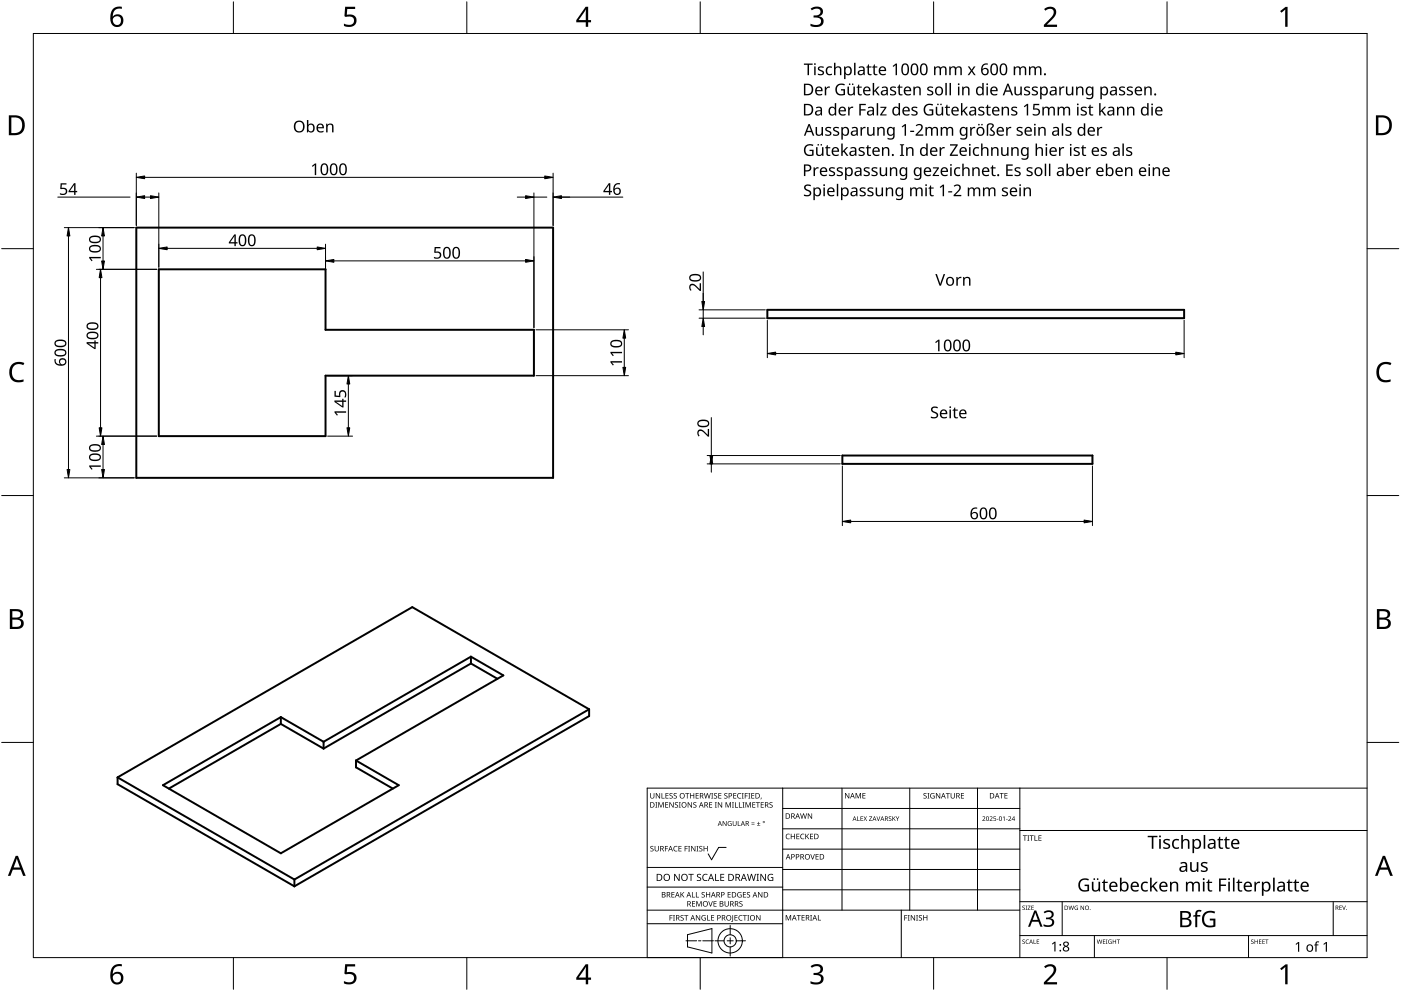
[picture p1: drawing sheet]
<svg xmlns="http://www.w3.org/2000/svg" width="420mm" height="297mm" viewBox="0 0 420 297" stroke-linecap="round" stroke-linejoin="round" font-family="sans-serif">
<g fill="none" stroke="#000" stroke-width=".59">
<path d="M40.9 68.2h125v75h-125zM47.6 80.7h50v18.2h62.5v13.7h-62.5v18.1h-50zM230.1 92.9h125v2.5h-125zM252.6 136.5h75v2.5h-75zM141.2 196.8v2.1M141.2 198.9l-44.2 25.5M141.2 196.8l-44.2 25.5M141.2 198.9l8 4.6M141.2 196.8l9.8 5.6-44.2 25.6M84.2 217l-33.6 19.4M84.2 214.9v2.1M84.2 214.9l-35.3 20.5 35.3 20.4 35.4-20.4-12.8-7.4"/>
<path d="M84.2 217l12.8 7.4M84.2 214.9l12.8 7.4M176.7 212.6v2l-88.4 51.1M176.7 212.6l-88.4 51M176.7 212.6l-53.1-30.6-88.3 51M35.3 233v2l53 30.7M35.3 233l53 30.6M97 222.3v2.1M106.8 228v2l11 6.4M88.3 263.6v2.1"/>
</g>
<path d="M10 10h400v277h-400z" fill="none" stroke="#000" stroke-width=".3"/>
<g fill="none" stroke="#000" stroke-width=".3">
<path d="M70 .5v9.5M140 .5v9.5M210 .5v9.5M280 .5v9.5M350 .5v9.5M.5 74.5h9.5M419.5 74.5h-9.5M.5 148.5h9.5M410 148.5h9.5M10 222.5h-9.5M410 222.5h9.5M70 287v9.5"/>
<path d="M140 287v9.5M210 287v9.5M280 287v9.5M350 287v9.5"/>
</g>
<g fill="#000">
<path d="M103.5 2h3v.7h-2.4l-.1 1.7a2.01 2.01 0 0 1 3 1.7 2.01 2.01 0 0 1-2.8 2l-1.1-.3v-.7a1.93 1.93 0 0 0 3-.6 1.37 1.37 0 0 0-.5-1.4 1.37 1.37 0 0 0-1.4-.1l-.5 .1-.4-.3zM243.1 2.6a2.32 2.32 0 0 1 3.7 .5 1.46 1.46 0 0 1-1.2 1.8 1.59 1.59 0 0 1 1.4 1.8 1.59 1.59 0 0 1-1.8 1.4l-2.1-.3v-.7a2.12 2.12 0 0 0 3.1-.5 1.21 1.21 0 0 0-1.6-1.3h-.6v-.7a1.53 1.53 0 0 0 2.1-1.1 1.49 1.49 0 0 0-2.6-.4zM313.1 2.7a2.03 2.03 0 0 1 2.1-.8 2.03 2.03 0 0 1 1.6 1.7 3.9 3.9 0 0 1-1.6 2.5l-1.2 1.3h3v.7h-3.9v-.6l1.5-1.6a2.56 2.56 0 0 0 1.3-2.9 1.62 1.62 0 0 0-2.4 .2zM383.9 3.3l1.6-1.2h.6v5.9h-.7l.1-5.2-1.2 1zM3.5 109.3a3.3 3.3 0 0 1 3.8-.5l-.3 .7a2.26 2.26 0 0 0-2.6 0 2.26 2.26 0 0 0-.8 2.6 2.12 2.12 0 0 0 3.1 1.7l.4-.1v.7a2.98 2.98 0 0 1-3.4-.4 2.98 2.98 0 0 1-.8-3.3zM413.5 109.3a3.3 3.3 0 0 1 3.8-.5l-.3 .7a2.26 2.26 0 0 0-2.7 0 2.26 2.26 0 0 0-.7 2.6 2.12 2.12 0 0 0 3.1 1.7l.4-.1v.7a2.98 2.98 0 0 1-3.4-.4 2.98 2.98 0 0 1-.8-3.3zM103.5 289h3v.7h-2.4l-.1 1.7a2.01 2.01 0 0 1 3 1.7 2.01 2.01 0 0 1-2.8 2l-1.1-.4v-.6a1.93 1.93 0 0 0 3-.7 1.37 1.37 0 0 0-.5-1.3 1.37 1.37 0 0 0-1.4-.1l-.5 .1-.4-.3zM243.1 289.6a2.32 2.32 0 0 1 3.7 .5 1.46 1.46 0 0 1-1.2 1.8 1.59 1.59 0 0 1 1.4 1.8 1.59 1.59 0 0 1-1.8 1.4l-2.1-.3v-.7a2.12 2.12 0 0 0 3.1-.5 1.21 1.21 0 0 0-1.6-1.4h-.6v-.6a1.53 1.53 0 0 0 2.1-1.1 1.49 1.49 0 0 0-2.6-.4zM313.1 289.7a2.03 2.03 0 0 1 2.1-.8 2.03 2.03 0 0 1 1.6 1.7 3.9 3.9 0 0 1-1.6 2.5l-1.2 1.3h3v.7h-3.9v-.7l1.5-1.5a2.56 2.56 0 0 0 1.3-2.9 1.62 1.62 0 0 0-2.4 .2zM383.9 290.3l1.6-1.2h.6v5.9h-.7l.1-5.2-1.2 1z"/>
<path d="M33.9 2.6a2.88 2.88 0 0 1 2.6-.6v.7a2.02 2.02 0 0 0-2.6 2.3 1.83 1.83 0 0 1 2.5-.3 1.83 1.83 0 0 1 .3 2.6 2.07 2.07 0 0 1-2.5 .6 2.07 2.07 0 0 1-1.1-2.4 4 4 0 0 1 .8-2.9zM33.8 6.2a1.3 1.3 0 0 0 2.6 0 1.3 1.3 0 0 0-2.6 0z"/>
<path d="M175.6 2h.8v4h.9v.7h-.9v1.3h-.7v-1.3h-2.9v-.6zM175.7 2.8l-2.2 3.2h2.2z"/>
<path d="M2.6 34.6h1.9a2.99 2.99 0 0 1 2.9 3 2.99 2.99 0 0 1-3.1 2.9h-1.7zM3.4 35.2v4.7h.8a2.35 2.35 0 0 0 2.4-2.1 2.35 2.35 0 0 0-1.9-2.6z"/>
<path d="M412.6 34.6h1.9a2.68 2.68 0 0 1 2.9 2.9 2.78 2.78 0 0 1-3.1 3h-1.7zM413.4 35.2v4.7h.8a2.35 2.35 0 0 0 2.4-2.1 2.35 2.35 0 0 0-2-2.6z"/>
<path d="M3 182.6h1.7a1.68 1.68 0 0 1 2.2 1.7 1.37 1.37 0 0 1-1.1 1.1 1.61 1.61 0 0 1 1.3 2 1.61 1.61 0 0 1-2 1.1h-2.1zM3.7 185.7v2.2h1.2a1.13 1.13 0 0 0 1.4-1.1 1.13 1.13 0 0 0-1.4-1.1zM3.7 183.2v1.9h1.1a1.02 1.02 0 0 0 1.3-1 1.02 1.02 0 0 0-1.4-.9z"/>
<path d="M412.9 182.6h1.7a1.68 1.68 0 0 1 2.3 1.7 1.37 1.37 0 0 1-1.1 1.1 1.61 1.61 0 0 1 1.3 2 1.61 1.61 0 0 1-2.1 1.1h-2.1zM413.7 185.7v2.2h1.2a1.13 1.13 0 0 0 1.4-1.1 1.13 1.13 0 0 0-1.5-1.1zM413.7 183.2v1.9h1.1a1.02 1.02 0 0 0 1.3-1 1.02 1.02 0 0 0-1.4-.9z"/>
<path d="M4.7 256.5h.7l2.3 6h-.8l-.7-1.8h-2.4l-.7 1.8h-.7zM5 257.3l-.9 2.7h1.9z"/>
<path d="M414.7 256.5h.7l2.3 6h-.8l-.7-1.8h-2.4l-.7 1.8h-.7zM415 257.3l-.9 2.7h1.9z"/>
<path d="M33.9 289.6a2.88 2.88 0 0 1 2.6-.6v.7a2.02 2.02 0 0 0-2.6 2.3 1.83 1.83 0 0 1 2.5-.3 1.83 1.83 0 0 1 .3 2.6 2.07 2.07 0 0 1-2.5 .6 2.07 2.07 0 0 1-1.1-2.4 4 4 0 0 1 .8-2.9zM33.8 293.2a1.3 1.3 0 0 0 2.6 0 1.3 1.3 0 0 0-2.6 0z"/>
<path d="M175.6 289h.8v4h.9v.7h-.9v1.3h-.7v-1.3h-2.9v-.6zM175.7 289.8l-2.2 3.2h2.2z"/>
</g>
<g fill="none" stroke="#000" stroke-width=".3">
<path d="M234.7 236.2v50.8h-40.6v-50.8h215.9M252.5 236.2v36.6M272.8 236.2v36.6M293.2 236.2v36.6M305.9 236.2v50.8M217.8 254h-2.3l-2.1 3.7-1-1.8M234.7 242.3h71.2M234.7 254.5h71.2M305.9 248.4h-71.2M410 248.9h-104.1M194.1 272.8h111.8M219 277.4v2.8"/>
<path d="M234.7 276.9h-40.6M234.7 265.9h-40.6M234.7 260h-40.6M270.3 272.8v14.2M305.9 260.6h-71.2M305.9 266.7h-71.2M305.9 270.3h104.1M318.6 270.3v10.1M399.8 270.3v10.1M205.7 282h3.2M206.2 280.2l7.3-1.9v7.3l-7.3-1.8zM209.5 282h.7"/>
<path d="M214 282h-3.2M214.4 282h2.8M218.1 282h1.8M219 281.1v1.8M219 283.8v2.8M223.6 282h-2.8M328.2 280.4v6.6M374.4 280.4v6.6M410 280.4h-104.1"/>
<circle cx="219" cy="282" r="3.7"/>
<circle cx="219" cy="282" r="1.83"/>
</g>
<g fill="#000">
<path d="M195 237.7h.2v1.1a.42 .42 0 0 0 .4 .4 .42 .42 0 0 0 .4-.4v-1.1h.2v1.1a.62 .62 0 0 1-.6 .6 .62 .62 0 0 1-.6-.6zM196.7 237.7h.2l.9 1.4v-1.4h.2v1.6h-.3l-.8-1.3v1.3h-.2zM198.4 237.7h.2v1.5h.7v.1h-.9zM199.6 237.7h.9v.2h-.7v.5h.6v.2h-.6v.6h.7v.1h-.9zM200.8 237.9l.6-.2 .3 .1v.2a.38 .38 0 0 0-.5-.2 .38 .38 0 0 0-.2 .5 .38 .38 0 0 0 .5 .2l.3 .3-.2 .4-.7 .1h-.2l.1-.2a.41 .41 0 0 0 .6 .1 .41 .41 0 0 0 .1-.5 .41 .41 0 0 0-.5-.2zM202.1 237.9l.5-.2 .4 .1-.1 .2a.38 .38 0 0 0-.5-.2 .38 .38 0 0 0-.2 .5 .38 .38 0 0 0 .5 .2l.3 .3-.1 .4-.7 .1h-.2l.1-.2a.41 .41 0 0 0 .5 .1 .41 .41 0 0 0 .2-.5 .41 .41 0 0 0-.6-.2zM205.5 237.7h1.2v.2h-.5v1.4h-.2v-1.4h-.5zM207 237.7h.2v.7h.8v-.7h.2v1.6h-.2v-.7h-.8v.7h-.2zM208.6 237.7h.9v.2h-.7v.5h.7v.2h-.7v.6h.7v.1h-.9zM211.1 237.7h.2l.4 1.4 .3-1.4h.2l.4 1.4 .4-1.4h.2l-.5 1.6h-.2l-.4-1.3-.3 1.3h-.3zM213.3 237.7h.6l-.2 .2v1.3l.2 .1h-.6l.2-.1v-1.3zM214.2 237.9l.5-.2 .4 .1-.1 .2a.38 .38 0 0 0-.5-.2 .38 .38 0 0 0-.2 .5 .38 .38 0 0 0 .5 .2l.3 .3-.1 .4-.7 .1h-.2l.1-.2a.41 .41 0 0 0 .5 .1 .41 .41 0 0 0 .2-.5 .41 .41 0 0 0-.6-.2z"/>
<path d="M215.4 237.7h.9v.2h-.7v.5h.7v.2h-.7v.6h.7v.1h-.9zM217.3 237.9l.5-.2 .4 .1-.1 .2a.38 .38 0 0 0-.5-.2 .38 .38 0 0 0-.2 .5 .38 .38 0 0 0 .5 .2l.3 .3-.2 .4-.6 .1h-.2l.1-.2a.41 .41 0 0 0 .5 .1 .41 .41 0 0 0 .2-.5 .41 .41 0 0 0-.6-.2zM219.9 237.7h.9v.2h-.7v.5h.7v.2h-.7v.6h.7v.1h-.9zM221.3 237.9l.6-.2 .4 .1-.1 .2a.66 .66 0 0 0-.9 .6 .66 .66 0 0 0 .9 .5 .77 .77 0 0 1-1.1-.1 .77 .77 0 0 1 .2-1.1zM222.5 237.7h.5l-.1 .2v1.3l.1 .1h-.5l.2-.1v-1.3zM223.4 237.7h.9v.2h-.7v.6h.6v.2h-.6v.6h-.2zM224.4 237.7h.6l-.2 .2v1.3l.2 .1h-.6l.2-.1v-1.3zM225.3 237.7h.9v.2h-.7v.5h.7v.2h-.7v.6h.7v.1h-.9zM228.2 239.1h.2l-.3 .5zM253.4 237.7h.3l.8 1.3v-1.3h.2v1.6h-.2l-.9-1.3v1.3h-.2zM256.6 237.7h.3l.5 1.3 .5-1.3h.3v1.6h-.2v-1.4l-.7 1.4-.5-1.4v1.4h-.2zM258.6 237.7h1v.2h-.7v.5h.6v.2h-.6v.5h.7v.2h-1z"/>
<path d="M277 237.9l.6-.2 .3 .1-.1 .2a.38 .38 0 0 0-.5-.2 .38 .38 0 0 0-.1 .5 .38 .38 0 0 0 .5 .2l.2 .3-.1 .4-.7 .1h-.2l.1-.2a.41 .41 0 0 0 .6 .1 .41 .41 0 0 0 .1-.5 .41 .41 0 0 0-.5-.2zM278.1 237.7h.6l-.2 .2v1.3l.2 .1h-.6l.2-.1v-1.3zM279.2 237.9l.7-.2 .4 .1-.1 .2a.67 .67 0 0 0-1 .5 .67 .67 0 0 0 .9 .6v-.4h-.4v-.2h.6v.8a.88 .88 0 0 1-1.2-.2 .88 .88 0 0 1 .1-1.2zM280.7 237.7h.2l.9 1.4v-1.4h.2v1.6h-.3l-.8-1.3v1.3h-.2zM283.7 237.7h1.2v.2h-.5v1.4h-.2v-1.4h-.5zM285.1 237.7h.2v1.1a.42 .42 0 0 0 .4 .4 .42 .42 0 0 0 .4-.4v-1.1h.2v1.1a.62 .62 0 0 1-.6 .6 .62 .62 0 0 1-.6-.6zM288.2 237.7h.9v.2h-.7v.5h.7v.2h-.7v.6h.7v.1h-.9zM299.8 237.7h1.2v.2h-.5v1.4h-.2v-1.4h-.5zM301.2 237.7h.9v.2h-.7v.5h.7v.2h-.7v.5h.7v.2h-.9zM195.1 253.7l.6-.2 .3 .1-.1 .2a.38 .38 0 0 0-.5-.1 .38 .38 0 0 0-.1 .5 .38 .38 0 0 0 .4 .2l.3 .2-.1 .5-.7 .1-.2-.1 .1-.1a.41 .41 0 0 0 .6 .1 .41 .41 0 0 0 .1-.6 .41 .41 0 0 0-.6-.2zM196.5 240.4h.6l-.2 .2v1.3l.2 .2h-.6l.2-.2v-1.3zM196.3 253.6h.2v1a.42 .42 0 0 0 .5 .4 .42 .42 0 0 0 .4-.4v-1h.2v1a.62 .62 0 0 1-.6 .6 .62 .62 0 0 1-.7-.6z"/>
<path d="M197.4 240.4h.3l.5 1.4 .5-1.4h.3v1.7h-.2l.1-1.5-.8 1.5-.5-1.5v1.5h-.2zM199.4 253.6h.9v.1h-.7v.6h.7v.2h-.7v.7h-.2zM199.5 240.4h.9v.2h-.7v.5h.6v.2h-.6v.6h.7v.2h-.9zM200.7 240.4h.3l.8 1.4v-1.4h.2v1.7h-.2l-.9-1.4v1.4h-.2zM202.2 253.8l.4-.3 .6 .1-.1 .2-.4-.1a.66 .66 0 0 0-.5 .9 .66 .66 0 0 0 .9 .4 .77 .77 0 0 1-1.1-.1 .77 .77 0 0 1 .2-1.1zM202.5 240.6l.5-.2 .3 .1v.2a.38 .38 0 0 0-.5-.2 .38 .38 0 0 0-.2 .5 .38 .38 0 0 0 .5 .2 .51 .51 0 0 1 .1 .9 .51 .51 0 0 1-.8-.3l.1 .1a.41 .41 0 0 0 .5 0 .41 .41 0 0 0 .1-.5 .41 .41 0 0 0-.5-.2zM203.6 240.4h.6l-.2 .2v1.3l.2 .2h-.6l.2-.2v-1.3zM203.5 253.6h.9v.1h-.7v.6h.6v.1h-.6v.6h.7v.2h-.9zM205.3 253.6h.9v.1h-.7v.6h.7v.2h-.7v.7h-.2zM206.4 253.6h.6l-.2 .1v1.3l.2 .2h-.6l.2-.2v-1.3zM206.2 240.4h.3l.8 1.4v-1.4h.2v1.7h-.2l-.9-1.4v1.4h-.2zM207.3 253.6h.2l.9 1.3v-1.3h.2v1.6h-.3l-.9-1.4 .1 1.4h-.2z"/>
<path d="M208 240.6l.5-.2 .4 .1-.1 .2a.38 .38 0 0 0-.5-.2 .38 .38 0 0 0-.2 .5 .38 .38 0 0 0 .5 .2 .51 .51 0 0 1 .1 .9 .51 .51 0 0 1-.8-.3l.1 .1a.41 .41 0 0 0 .5 0 .41 .41 0 0 0 .1-.5 .41 .41 0 0 0-.5-.2zM208.9 253.6h.6l-.2 .1v1.3l.2 .2h-.6l.2-.2v-1.3zM209.8 253.7l.5-.2 .3 .1v.2a.38 .38 0 0 0-.5-.1 .38 .38 0 0 0-.2 .5 .38 .38 0 0 0 .5 .2l.3 .2-.2 .5-.7 .1-.1-.1 .1-.1a.41 .41 0 0 0 .5 .1 .41 .41 0 0 0 .1-.6 .41 .41 0 0 0-.5-.2zM211 253.6h.2v.7h.8v-.7h.2v1.6h-.2v-.8h-.8v.8h-.2zM212.7 240.4h.9v.2h-.7v.5h.6v.2h-.6v.6h.7v.2h-.9zM214.4 240.4h.6l-.2 .2v1.3l.2 .2h-.6l.2-.2v-1.3zM215.3 240.4h.2l.9 1.4v-1.4h.2v1.7h-.3l-.8-1.4v1.4h-.2zM216.7 246.1h.2l.8 1.2v-1.2h.2v1.5h-.2l-.8-1.2v1.2h-.2zM217.6 240.4h.3l.5 1.4 .5-1.4h.3v1.7h-.2v-1.5l-.7 1.5-.5-1.5v1.5h-.2zM218.4 246.3l1-.1-.2 .1a.6 .6 0 0 0-.8 .5 .6 .6 0 0 0 .8 .6v-.4l-.3-.2h.5v.7a.8 .8 0 0 1-1-.2 .8 .8 0 0 1 0-1zM219.5 240.4h.6l-.2 .2v1.3l.2 .2h-.6l.2-.2v-1.3zM220.4 240.4h.2v1.5h.7v.2h-.9z"/>
<path d="M219.8 246.1h.1v.9a.38 .38 0 0 0 .4 .4 .38 .38 0 0 0 .4-.4v-.9h.2v.9a.56 .56 0 0 1-.6 .6 .56 .56 0 0 1-.5-.6zM221.3 246.1h.1v1.3h.7v.2h-.8zM221.6 240.4h.2v1.5h.7v.2h-.9zM222.7 240.4h.6l-.2 .2v1.3l.2 .2h-.6l.2-.2v-1.3zM223.6 240.4h.3l.5 1.4 .5-1.4h.3v1.7h-.2v-1.5l-.7 1.5-.6-1.5 .1 1.5h-.2zM225.4 247l.9 .1zM225.4 246.6l.9 .1zM225.6 240.4h.9v.2h-.7v.5h.7v.2h-.7v.6h.7v.2h-.9zM227 247.4l1 .2zM226.7 240.4h1.2v.2h-.5v1.5h-.2v-1.5h-.5zM227.4 246.3l.2 .5h.4l-.4 .1v.4l-.2-.4h-.4l.4-.1zM228.1 240.4h1v.2h-.7v.5h.6v.2h-.6v.6h.7v.2h-1z"/>
<path d="M230.8 240.6l.6-.2 .3 .1-.1 .2a.38 .38 0 0 0-.5-.2 .38 .38 0 0 0-.1 .5 .38 .38 0 0 0 .5 .2 .51 .51 0 0 1 0 .9 .51 .51 0 0 1-.8-.3l.1 .1a.41 .41 0 0 0 .6 0 .41 .41 0 0 0 .1-.5 .41 .41 0 0 0-.5-.2zM235.8 250.1l.5-.2 .6 .1-.1 .2-.4-.1a.66 .66 0 0 0-.5 .8 .66 .66 0 0 0 .9 .4 .77 .77 0 0 1-1.1-.1 .77 .77 0 0 1 .1-1.1zM237.2 249.9h.2v.7h.8v-.7h.2v1.6h-.2v-.7h-.8v.7h-.2zM238.8 249.9h.9v.2h-.7v.5h.7v.2h-.7v.5h.7v.2h-.9zM240.2 250.1l.6-.2 .4 .1v.2a.66 .66 0 0 0-1 .5 .66 .66 0 0 0 1 .6 .77 .77 0 0 1-1.1-.1 .77 .77 0 0 1 .1-1.1zM240 243.8h.2l.3 1.4 .4-1.4h.2l.4 1.4 .3-1.4h.2l-.4 1.6h-.2l-.4-1.4-.4 1.4h-.2zM241.5 249.9h.2v.8l.7-.8h.3l-.7 .7 .7 .9h-.2l-.6-.7-.2 .7h-.2zM243 256h.2l.5 1.4 .5-1.4h.2l-.6 1.6h-.2zM242.3 243.8h.2l.9 1.3v-1.3h.1v1.6h-.2l-.9-1.3 .1 1.3h-.2zM242.9 249.9h.9v.2h-.7v.5h.7v.2h-.7v.5h.7v.2h-.9zM244.6 256h.9v.2h-.7v.5h.7v.2h-.7v.5h.7v.2h-.9zM257.1 244.7h.1v1.2l.6 .2h-.7z"/>
<path d="M258.1 244.7h.7l-.6 .1v.5h.6l-.6 .1v.5l.6 .2h-.7zM259 244.7l.5 .5 .5-.5-.4 .6 .4 .8-.5-.6-.6 .6 .5-.8zM260.6 244.7h.9l-.7 1.2 .8 .2h-1l.7-1.3zM262.9 244.7h.1l.4 1.2 .4-1.2h.2l-.5 1.4h-.2zM266.6 244.8l.4-.1 .3 .2a.33 .33 0 0 0-.5-.1 .33 .33 0 0 0-.1 .5 .33 .33 0 0 0 .5 .1 .43 .43 0 0 1 0 .7 .43 .43 0 0 1-.7-.3 .33 .33 0 0 0 .5 .2 .33 .33 0 0 0 0-.5l-.4-.3zM267.6 244.7h.2v.7l.8-.7-.5 .6 .5 .8-.7-.7-.1 .7h-.2zM268.6 244.7l.6 .7 .5-.7-.4 .8v.6h-.2v-.6zM294.6 244.8a.49 .49 0 0 1 .8 .1 .49 .49 0 0 1-.3 .7l-.3 .3 .7 .2h-.9l.4-.5a.37 .37 0 0 0 .3-.6 .37 .37 0 0 0-.6-.1zM296.8 244.8a.49 .49 0 0 1 .8 .1 .49 .49 0 0 1-.3 .7l-.3 .3 .7 .2h-.9l.3-.5a.37 .37 0 0 0 .4-.6 .37 .37 0 0 0-.6-.1zM298 244.7h.7l-.6 .1v.4a.45 .45 0 0 1 .6 .2 .45 .45 0 0 1-.2 .6 .45 .45 0 0 1-.6-.2 .39 .39 0 0 0 .6 .1 .39 .39 0 0 0 0-.6 .39 .39 0 0 0-.6 0zM298.9 245.5l.5 .1zM300.7 245l.6-.3v1.4h-.2v-1.2z"/>
<path d="M301.7 245.5l.5 .1zM302.4 244.8a.49 .49 0 0 1 .8 .1 .49 .49 0 0 1-.3 .7l-.3 .3 .7 .2h-.9l.3-.5a.37 .37 0 0 0 .4-.6 .37 .37 0 0 0-.6-.1zM306.8 250.4h1.2v.2h-.5v1.4h-.2v-1.4h-.5zM308.1 250.4h.6l-.2 .2v1.3l.2 .1h-.6l.2-.1v-1.3zM308.8 250.4h1.2v.2h-.5v1.4h-.2v-1.4h-.5zM310.2 250.4h.3v1.4h.7v.2h-1zM311.4 250.4h.9v.2h-.7v.5h.7v.2h-.7v.5h.7v.2h-.9zM344.2 250.5h2.9v.5h-1.2v3.4h-.5v-3.4h-1.2zM347.6 251.5h.5v2.9h-.5zM349 251.8l.7-.3 1.2 .1-.2 .4-.6-.2a.47 .47 0 0 0-.8 .2 .47 .47 0 0 0 .5 .6l1 .5 .1 .5a1.33 1.33 0 0 1-2 .7v-.5l.7 .3a.56 .56 0 0 0 .9-.4 .56 .56 0 0 0-.7-.6l-.2-.1a.78 .78 0 0 1-.6-1.2zM351.8 251.8l.7-.3 1.1 .1-.1 .4-.2-.1a1.06 1.06 0 0 0-1.3 1.2 1.06 1.06 0 0 0 1.6 .8v.4l-.8 .2a1.56 1.56 0 0 1-1.3-1 1.56 1.56 0 0 1 .3-1.7zM354.3 250.3h.4v1.6a1.12 1.12 0 0 1 1.2-.4 1.12 1.12 0 0 1 .8 1v1.9h-.4v-1.9a.78 .78 0 0 0-1-.7 .78 .78 0 0 0-.6 1.1v1.5h-.4z"/>
<path d="M356.9 258.4h.5v1.9a.78 .78 0 0 0 1 .7 .78 .78 0 0 0 .5-1.1v-1.5h.5v2.9h-.4l-.1-.4a1.12 1.12 0 0 1-1.2 .4 1.12 1.12 0 0 1-.8-1zM361 250.3h.5v4.1h-.5zM365.7 250.8h.3v.7h.8v.4h-.8v1.9l.2 .2h.6l-.1 .4a.85 .85 0 0 1-1.2-.8v-1.7h-.4v-.3l.4-.2zM367.6 250.8h.3v.7h.9v.4h-.9v1.9l.3 .2h.6l-.1 .4a.85 .85 0 0 1-1.3-.8v-1.7h-.4v-.3l.4-.2zM200.8 274.3h.9v.2h-.7v.5h.7v.2h-.7v.7h-.2zM201.4 267.4h.9v.2h-.7v.5h.6v.1h-.6v.6h.7v.2h-.9zM201.8 274.3h.6l-.2 .2v1.3l.2 .1h-.6l.2-.1v-1.3zM202.2 261.9h.3l1.1 1.8v-1.8h.2v2.1h-.3l-1.1-1.7v1.7h-.2zM204.1 274.4l.6-.1 .3 .1v.1a.38 .38 0 0 0-.5-.1 .38 .38 0 0 0-.2 .5 .38 .38 0 0 0 .5 .2l.3 .3-.2 .4-.7 .1h-.2l.2-.2a.41 .41 0 0 0 .5 .1 .41 .41 0 0 0 .1-.6 .41 .41 0 0 0-.5-.1zM204.1 267.4h.2v.8l.7-.8h.2l-.6 .7 .7 .9h-.3l-.6-.8-.1 .8h-.2zM205.2 274.3h1.2v.2h-.5v1.4h-.2v-1.4h-.5zM206.4 261.9h1.6v.3h-.6v1.8h-.3v-1.8h-.7z"/>
<path d="M207.5 267.4h.2v1.4h.7v.2h-.9zM207.5 270.1h.9v.2h-.7v.5h.7v.2h-.7v.6h.7v.1h-.9zM208.7 267.4h.2v1.4h.7v.2h-.9zM208.8 270.1h.3l.5 1.3 .5-1.3h.3v1.6h-.2v-1.4l-.7 1.4-.5-1.4v1.4h-.2zM208.7 274.3h.2l.9 1.3v-1.3h.2v1.6h-.3l-.8-1.3v1.3h-.2zM209.1 262.1l.4-.2 .8 .1-.3 .2a.44 .44 0 0 0-.7 .2 .44 .44 0 0 0 .5 .5l.5 .5-.3 .6a.71 .71 0 0 1-1-.3l.3 .1a.47 .47 0 0 0 .7-.3 .47 .47 0 0 0-.6-.5l-.4-.3zM210.6 274.5l.7-.2 .4 .1-.1 .1a.67 .67 0 0 0-1 .5 .67 .67 0 0 0 .9 .7v-.5h-.4v-.1h.6v.8a.88 .88 0 0 1-1.2-.2 .88 .88 0 0 1 .1-1.2zM210.5 267.5l.5-.1 .4 .1-.1 .1a.38 .38 0 0 0-.5-.1 .38 .38 0 0 0-.2 .5 .38 .38 0 0 0 .5 .2l.3 .3-.1 .4-.7 .1-.2-.1 .1-.1a.41 .41 0 0 0 .5 .1 .41 .41 0 0 0 .2-.6 .41 .41 0 0 0-.6-.1zM210.9 262.2l.7-.3 .6 .1-.1 .3a.85 .85 0 0 0-1.2 .7 .85 .85 0 0 0 1.2 .8v.2a1.1 1.1 0 0 1-1.4-.4 1.1 1.1 0 0 1 .2-1.4zM212.1 274.3h.2v1.4h.7v.2h-.9zM212.4 270.1h.2l.5 1.4 .5-1.4h.2l-.6 1.6h-.2zM211.7 267.4h.2v.7h.9v-.7h.2v1.6h-.2v-.8h-.9v.8h-.2z"/>
<path d="M213.3 274.3h.9v.2h-.7v.5h.6v.2h-.6v.5h.7v.2h-.9zM214.5 261.9h.2v1.9h1v.2h-1.2zM214 270.1h.9v.2h-.7v.5h.7v.2h-.7v.6h.7v.1h-.9zM216 261.9h1.2v.3h-.9v.6h.8v.3h-.8v.7h.9v.2h-1.2zM217.3 270.1h.2v1.1a.42 .42 0 0 0 .4 .4 .42 .42 0 0 0 .4-.4v-1.1h.3v1.1a.62 .62 0 0 1-.7 .6 .62 .62 0 0 1-.6-.6zM218.2 267.4h.9v.2h-.7v.5h.7v.1h-.7v.6h.7v.2h-.9zM219.6 274.3h.3l-.1 1.7-.5 .3v-.2l.3-.1zM220.3 274.3h.9v.2h-.7v.5h.6v.2h-.6v.5h.7v.2h-.9zM221.3 267.6l.7-.2 .4 .1-.1 .1a.67 .67 0 0 0-1 .5 .67 .67 0 0 0 .9 .7v-.5h-.3v-.2h.5v.8a.88 .88 0 0 1-1.2-.1 .88 .88 0 0 1 .1-1.2zM221.7 274.5l.4-.2 .6 .1-.1 .1h-.4a.66 .66 0 0 0-.5 .8 .66 .66 0 0 0 .9 .4 .77 .77 0 0 1-1.1-.1 .77 .77 0 0 1 .2-1.1zM221.8 270.3l.6-.2 .3 .1-.1 .2a.38 .38 0 0 0-.5-.2 .38 .38 0 0 0-.2 .5 .38 .38 0 0 0 .5 .2 .51 .51 0 0 1 .1 .8 .51 .51 0 0 1-.8-.2h.1a.41 .41 0 0 0 .5 .1 .41 .41 0 0 0 .2-.5 .41 .41 0 0 0-.6-.2zM222.8 274.3h1.2v.2h-.5v1.4h-.2v-1.4h-.5z"/>
<path d="M222.8 267.4h.9v.2h-.7v.5h.7v.1h-.7v.6h.7v.2h-.9zM224.1 274.3h.6l-.2 .2v1.3l.2 .1h-.6l.2-.1v-1.3zM224.1 267.5l.5-.1 .3 .1v.1a.38 .38 0 0 0-.5-.1 .38 .38 0 0 0-.2 .5 .38 .38 0 0 0 .5 .2l.3 .3-.2 .4-.7 .1-.1-.1 .1-.1a.41 .41 0 0 0 .5 .1 .41 .41 0 0 0 .1-.6 .41 .41 0 0 0-.5-.1zM224 261.9h.3l.4 1.8 .5-1.8h.3l.5 1.8 .4-1.8h.3l-.5 2.1h-.3l-.5-1.8-.5 1.8h-.3zM226.9 261.9h.7l-.2 .3v1.6l.2 .2h-.7l.2-.2v-1.6zM226.8 274.3h.2l.9 1.3v-1.3h.2v1.6h-.3l-.9-1.3 .1 1.3h-.2zM227.3 267.4h.3l.8 1.3v-1.3h.2v1.6h-.2l-.9-1.3v1.3h-.2zM228 261.9h.3l1.2 1.8v-1.8h.2v2.1h-.3l-1.1-1.7v1.7h-.3zM230.5 262.2l.9-.3 .5 .1-.1 .3a.87 .87 0 0 0-1.4 .6 .87 .87 0 0 0 1.3 .9v-.6h-.5v-.3h.7v1.1a1.15 1.15 0 0 1-1.5-.3 1.15 1.15 0 0 1 .1-1.5zM235.6 274.3h.3l.5 1.3 .6-1.3h.3v1.6h-.2v-1.4l-.7 1.4-.6-1.4v1.4h-.2zM238.9 274.3h1.3v.2h-.5v1.4h-.2v-1.4h-.6zM240.4 274.3h.9v.2h-.7v.5h.7v.1h-.7v.6h.7v.2h-.9z"/>
<path d="M242.9 274.3h.6l-.2 .1v1.3l.2 .2h-.6l.2-.2v-1.3zM245.3 274.3h.2v1.4h.7v.2h-.9zM271.2 274.3h.9v.2h-.7v.5h.7v.2h-.7v.7h-.2zM272.2 274.3h.6l-.2 .2v1.3l.2 .1h-.6l.2-.1v-1.3zM273.1 274.3h.3l.8 1.3v-1.3h.2v1.6h-.2l-.9-1.3v1.3h-.2zM274.7 274.3h.6l-.2 .2v1.3l.2 .1h-.6l.2-.1v-1.3zM275.6 274.4l.6-.1 .3 .1v.1a.38 .38 0 0 0-.5-.1 .38 .38 0 0 0-.2 .5 .38 .38 0 0 0 .5 .2 .53 .53 0 0 1 .1 .8 .53 .53 0 0 1-.8 0v-.2a.41 .41 0 0 0 .6 .1 .41 .41 0 0 0 .1-.6 .41 .41 0 0 0-.5-.1zM276.9 274.3h.2v.7h.8v-.7h.2v1.6h-.2v-.7h-.8v.7h-.2zM306.7 271.6l.4-.2 .2 .2a.32 .32 0 0 0-.4 0 .32 .32 0 0 0-.1 .4 .32 .32 0 0 0 .4 .1 .41 .41 0 0 1 0 .7 .41 .41 0 0 1-.6-.2 .31 .31 0 0 0 .4 .1 .31 .31 0 0 0 .1-.5l-.5-.2zM307.6 271.5h.4l-.1 1.1 .1 .2h-.4l.1-.2zM308.2 271.5h.8l-.6 1.1 .7 .2h-.9l.6-1.2zM309.3 271.5h.7l-.5 .1v.4h.5l-.5 .1v.5l.5 .2h-.7z"/>
<path d="M313 273.4a1.74 1.74 0 0 1 1.7-.6 1.74 1.74 0 0 1 1.3 1.3 1.18 1.18 0 0 1-1 1.1 1.3 1.3 0 0 1 1.2 1.5 1.3 1.3 0 0 1-1.5 1.1l-1.7-.2v-.6a1.73 1.73 0 0 0 2.5-.4 .99 .99 0 0 0-1.3-1.1h-.5v-.5a1.13 1.13 0 0 0 1.2-.1 1.13 1.13 0 0 0 .4-1.1 1.42 1.42 0 0 0-2 0zM320.4 271.5h.2l.3 1.1 .3-1.1h.1l.4 1.1 .2-1.1h.2l-.4 1.3h-.1l-.3-1.2-.3 1.2h-.2zM322.4 271.6l.9-.1-.3 .1a.53 .53 0 0 0-.6 .6 .53 .53 0 0 0 .7 .4v-.4l-.2-.1h.4v.6a.71 .71 0 0 1-.9-.1 .71 .71 0 0 1 0-1zM324.1 271.5l.9 1v-1h.1v1.3l-.9-1.1-.1 1.1zM323.9 263.8a2.49 2.49 0 0 1 2.7-.3l-.2 .4a1.6 1.6 0 0 0-2.5 1.2 1.6 1.6 0 0 0 2.2 1.6v-1.1h-.8v-.4h1.3v1.9a2.12 2.12 0 0 1-3.1-1.2l-.1-.2a2.22 2.22 0 0 1 .5-1.9zM327.4 264.3h.5v1.9a.78 .78 0 0 0 1 .7 .78 .78 0 0 0 .5-1.1v-1.5h.5v2.9h-.4v-.4a1.12 1.12 0 0 1-1.3 .4 1.12 1.12 0 0 1-.8-1zM331.1 263.6h.3v.7h.8v.4h-.8v1.9l.2 .2h.6l-.1 .4a.85 .85 0 0 1-1.2-.8v-1.7h-.4v-.3l.4-.2zM342.5 264.6l.7-.3 1.1 .1-.2 .4-.2-.1a1.06 1.06 0 0 0-1.3 1.2 1.06 1.06 0 0 0 1.6 .8v.4l-.7 .2a1.56 1.56 0 0 1-1.3-1 1.56 1.56 0 0 1 .3-1.7zM344.9 263.1h.5v2.6l1.3-1.4h.5l-1.2 1.2 1.3 1.7h-.6l-1-1.4-.3 .3v1.1h-.5zM350.9 264.3h.4v.4a1.11 1.11 0 0 1 1.3-.4 1.11 1.11 0 0 1 .7 1v1.9h-.4v-1.9a.78 .78 0 0 0-1-.6 .78 .78 0 0 0-.5 1v1.5h-.5zM355.7 264.3h.3l.1 .4a1.1 1.1 0 0 1 1.8 0 1.04 1.04 0 0 1 1.2-.4 1.04 1.04 0 0 1 .7 1v1.9h-.4v-1.9a.71 .71 0 0 0-.9-.7 .71 .71 0 0 0-.5 1v1.6h-.5v-1.9a.73 .73 0 0 0-.9-.6 .73 .73 0 0 0-.5 1v1.5h-.4zM358.7 273l.7-.3h.6l.3 .1-.1 .5a.77 .77 0 0 0-1 0 .77 .77 0 0 0-.2 1h1v.4h-1v3.2h-.6v-3.2h-.6v-.2l.6-.3z"/>
<path d="M360.8 264.3h.4v2.9h-.4zM360.3 258.7l.7-.3 1.2 .1-.2 .4-.6-.1a.47 .47 0 0 0-.8 .2 .47 .47 0 0 0 .5 .6l.9 .4 .2 .5a1.33 1.33 0 0 1-2.1 .7v-.4l.7 .2a.56 .56 0 0 0 .9-.4 .56 .56 0 0 0-.7-.6l-.2-.1a.78 .78 0 0 1-.5-1.2zM361.1 273.7a3.1 3.1 0 0 1 3.3-.4l-.2 .5a2.01 2.01 0 0 0-3.1 1.5 2.01 2.01 0 0 0 2.8 2v-1.4h-1.1v-.5h1.7v2.3l-.4 .1a2.6 2.6 0 0 1-3.3-.8 2.6 2.6 0 0 1 .3-3.3zM362.4 263.6h.3v.7h.8v.4h-.8v1.9l.2 .2h.6v.4a.85 .85 0 0 1-1.3-.8v-1.7h-.4v-.3l.4-.2zM365.6 263.3h2.2v.5h-1.7v1.3h1.6v.5h-1.6v1.6h-.5zM368.4 264.3h.4v2.9h-.4zM369.8 263.1h.4v4.1h-.4zM371.4 263.6h.3v.7h.8v.4h-.8v1.9l.2 .2h.6v.4a.85 .85 0 0 1-1.3-.8v-1.7h-.4v-.3l.4-.2zM376.2 264.3h.4l.1 .5 .5-.5h.7l-.1 .4h-.6l-.4 .5-.1 2h-.5zM381.8 263.1h.5v4.1h-.5zM386.5 263.6h.3v.7h.8v.4h-.8v1.9l.2 .2h.6l-.1 .4a.85 .85 0 0 1-1.2-.8v-1.7h-.4v-.3l.4-.2zM388.4 263.6h.3v.7h.9v.4h-.9l.1 1.9 .2 .2h.6l-.1 .4a.85 .85 0 0 1-1.2-.8v-1.7h-.5v-.3l.5-.2z"/>
<path d="M401.7 271.4h.7l-.6 .2v.4h.6l-.6 .1v.5l.6 .1h-.7zM402.5 271.4h.2l.4 1.2 .3-1.2h.2l-.5 1.3zM306.7 281.7l.4-.1 .2 .2a.32 .32 0 0 0-.4-.1 .32 .32 0 0 0-.1 .5 .32 .32 0 0 0 .4 .1 .41 .41 0 0 1 0 .6 .41 .41 0 0 1-.6-.2 .31 .31 0 0 0 .4 .2 .31 .31 0 0 0 .1-.5l-.5-.3zM307.8 281.8l.4-.2 .4 .1-.1 .1a.52 .52 0 0 0-.8 .5 .52 .52 0 0 0 .8 .4 .61 .61 0 0 1-.9 0 .61 .61 0 0 1 .2-.9zM310 281.6h.1v1.2l.6 .1h-.7zM310.9 281.6h.7l-.5 .2v.4h.5l-.5 .1v.5l.5 .1h-.7zM315.5 282.9l1.1-.6v2.9h-.4v-2.6l-.5 .5zM328.9 281.6h.2l.3 1.1 .3-1.1h.1l.3 1.1 .3-1.1h.2l-.4 1.3h-.1l-.4-1.1-.3 1.1h-.1zM330.8 281.6h.7l-.6 .2v.4h.6l-.6 .1v.5l.6 .1h-.7zM331.7 281.6h.4l-.1 1.2 .1 .1h-.4l.1-.1zM332.5 281.8l.9-.1-.2 .1a.53 .53 0 0 0-.7 .5 .53 .53 0 0 0 .7 .5v-.4l-.2-.2h.4v.7a.71 .71 0 0 1-.9-.2 .71 .71 0 0 1 0-.9zM333.7 281.6h.2v.6h.6v-.6h.2v1.3h-.2v-.6h-.6v.6h-.2z"/>
<path d="M334.9 281.6h1l-.4 .2v1.1h-.2v-1.1zM375.2 281.7l.5-.1 .2 .2a.32 .32 0 0 0-.4-.1 .32 .32 0 0 0-.1 .5 .32 .32 0 0 0 .4 .1 .41 .41 0 0 1 0 .6 .41 .41 0 0 1-.6-.2 .31 .31 0 0 0 .4 .2 .31 .31 0 0 0 .1-.5l-.5-.3zM376.2 281.6h.2v.6h.7v-.6h.1v1.3h-.1v-.6h-.7v.6h-.2zM377.6 281.6h.7l-.6 .2v.4h.6l-.6 .1v.5l.6 .1h-.7zM378.6 281.6h.7l-.5 .2v.4h.5l-.5 .1v.5l.5 .1h-.7zM379.4 281.6h1l-.4 .2v1.1h-.2v-1.1zM388.5 283l1.1-.6v2.9h-.3v-2.6l-.6 .5zM394.7 282.3l.9-.1-.1 .3h-.5l-.1 .2-.1 .4h.6v.3h-.6v1.9h-.3v-1.9h-.4l.4-.3zM396.9 283l1.1-.6v2.9h-.4v-2.6l-.5 .5z"/>
<path d="M203.7 238.5a.81 .81 0 0 1 1.6 0 .81 .81 0 0 1-1.6 0zM204.2 238l-.1 .5a.6 .6 0 0 0 .6 .6 .6 .6 0 0 0 .6-.7 .6 .6 0 0 0-.8-.5z"/>
<path d="M209.9 237.7h.4a.47 .47 0 0 1 .6 .3 .47 .47 0 0 1-.3 .6l.5 .7h-.3l-.4-.6h-.3v.6h-.2zM210.1 237.9v.6h.2a.31 .31 0 0 0 .4-.3 .31 .31 0 0 0-.4-.3z"/>
<path d="M218.5 237.7h.7l.4 .4-.2 .5-.7 .1v.6h-.2zM218.7 237.9v.6a.39 .39 0 0 0 .7-.3 .39 .39 0 0 0-.7-.3z"/>
<path d="M226.6 237.7h.5a.81 .81 0 0 1 .8 .9 .81 .81 0 0 1-.9 .7h-.4zM226.8 237.9v1.3h.2a.58 .58 0 0 0 .7-.7l-.2-.5z"/>
<path d="M255.6 237.7h.1l.7 1.6h-.2l-.2-.5h-.7l-.2 .5h-.2zM255.6 237.9l-.2 .7h.5z"/>
<path d="M282.8 237.7h.2l.6 1.6h-.2l-.2-.5h-.6l-.2 .5h-.2zM282.9 237.9l-.2 .8h.5z"/>
<path d="M286.8 237.7h.4a.47 .47 0 0 1 .6 .3 .47 .47 0 0 1-.3 .6l.4 .7h-.2l-.4-.6h-.3v.6h-.2zM287 237.9v.6h.2a.31 .31 0 0 0 .4-.3 .31 .31 0 0 0-.4-.3z"/>
<path d="M296.9 237.7h.5a.81 .81 0 0 1 .8 .8 .81 .81 0 0 1-.9 .8h-.4zM297.1 237.9v1.2h.2a.64 .64 0 0 0 .7-.6 .64 .64 0 0 0-.7-.6z"/>
<path d="M298.9 237.7h.2l.7 1.6h-.3l-.1-.5h-.7l-.2 .5h-.2zM299 237.9l-.2 .7h.5z"/>
<path d="M195 240.4h.5a.81 .81 0 0 1 .8 .9 .81 .81 0 0 1-.8 .8h-.5zM195.2 240.6v1.3h.2a.58 .58 0 0 0 .7-.7l-.2-.5z"/>
<path d="M198 253.6h.5a.47 .47 0 0 1 .5 .3 .47 .47 0 0 1-.3 .6l.5 .7h-.3l-.4-.7h-.3v.7h-.2zM198.2 253.7v.6h.3a.31 .31 0 0 0 .3-.3 .31 .31 0 0 0-.4-.3z"/>
<path d="M201 253.6h.2l.6 1.6h-.2l-.2-.5h-.6l-.2 .5h-.2zM201.1 253.8l-.3 .7h.6z"/>
<path d="M204.3 241.3a.81 .81 0 0 1 1.6 0 .81 .81 0 0 1-1.6 0zM204.8 240.7a.62 .62 0 0 0-.1 1 .62 .62 0 0 0 .9-.2h.1a.58 .58 0 0 0-.2-.8 .58 .58 0 0 0-.7 0z"/>
<path d="M210.2 240.4h.2l.6 1.7h-.2l-.2-.5h-.6l-.2 .5h-.2zM210.3 240.7l-.2 .7h.5z"/>
<path d="M211.3 240.4h.4a.47 .47 0 0 1 .6 .4 .47 .47 0 0 1-.3 .5l.4 .8h-.2l-.4-.7h-.3v.7h-.2zM211.5 240.6v.6h.2a.31 .31 0 0 0 .4-.3 .31 .31 0 0 0-.4-.3z"/>
<path d="M215.8 246.1l.7 1.5-.3-.5h-.6l-.4 .5zM215.9 246.3l-.3 .6h.5z"/>
<path d="M222.7 246.1l.7 1.5-.3-.5h-.6l-.4 .5zM222.8 246.3l-.2 .6h.4z"/>
<path d="M223.6 246.1h.4a.42 .42 0 0 1 .5 .3 .42 .42 0 0 1-.2 .5l.4 .7h-.2l-.4-.6h-.3v.6h-.2zM223.8 246.3v.5h.2a.28 .28 0 0 0 .4-.3 .28 .28 0 0 0-.4-.2z"/>
<path d="M228.8 246.4a.31 .31 0 0 1 .6 0 .31 .31 0 0 1-.6 0zM228.9 246.4a.2 .2 0 0 0 .4 0 .2 .2 0 0 0-.4 0z"/>
<path d="M229.4 240.4h.5a.47 .47 0 0 1 .5 .4 .47 .47 0 0 1-.3 .5l.5 .8h-.3l-.4-.7h-.3v.7h-.2zM229.6 240.6v.6h.3a.31 .31 0 0 0 .3-.3 .31 .31 0 0 0-.4-.3z"/>
<path d="M236.3 256h.2l.6 1.6h-.2l-.2-.5h-.7l-.2 .5h-.2zM236.4 256.2l-.3 .7h.5z"/>
<path d="M235.6 243.8h.5a.73 .73 0 0 1 .8 .8 .75 .75 0 0 1-.8 .8h-.5zM235.8 244v1.2h.3a.58 .58 0 0 0 .6-.6l-.2-.5z"/>
<path d="M237.3 243.8h.4a.47 .47 0 0 1 .6 .3 .47 .47 0 0 1-.3 .6l.5 .7h-.3l-.4-.7h-.3v.7h-.2zM237.5 244v.6h.2a.31 .31 0 0 0 .4-.3 .31 .31 0 0 0-.4-.3z"/>
<path d="M237.3 256h.7l.3 .4-.1 .5-.7 .1v.6h-.2zM237.5 256.2v.6a.39 .39 0 0 0 .6-.3 .39 .39 0 0 0-.6-.3z"/>
<path d="M238.7 256h.7l.3 .4-.2 .5-.6 .1v.6h-.2zM238.9 256.2v.6a.39 .39 0 0 0 .6-.3 .39 .39 0 0 0-.6-.3z"/>
<path d="M239.1 243.8h.2l.6 1.6h-.2l-.2-.5h-.6l-.2 .5h-.2zM239.2 244l-.2 .7h.5z"/>
<path d="M240.1 256h.4a.47 .47 0 0 1 .6 .3 .47 .47 0 0 1-.3 .6l.4 .7h-.2l-.4-.6h-.3v.6h-.2zM240.3 256.2v.6h.2a.31 .31 0 0 0 .4-.3 .31 .31 0 0 0-.4-.3z"/>
<path d="M241.3 256.8a.81 .81 0 0 1 1.6 0 .81 .81 0 0 1-1.6 0zM241.8 256.3l-.2 .5a.6 .6 0 0 0 .7 .5 .6 .6 0 0 0 .5-.7 .6 .6 0 0 0-.7-.4z"/>
<path d="M244.2 249.9h.5a.81 .81 0 0 1 .8 .8 .81 .81 0 0 1-.9 .8h-.4zM244.4 250.1v1.3h.2a.57 .57 0 0 0 .7-.7l-.2-.5z"/>
<path d="M245.9 256h.5a.81 .81 0 0 1 .8 .8 .81 .81 0 0 1-.9 .8h-.4zM246.1 256.2v1.3h.2a.57 .57 0 0 0 .6-.7l-.2-.5z"/>
<path d="M256.2 244.7l.7 1.4-.4-.5h-.5l-.3 .5zM256.3 244.9l-.2 .6h.4z"/>
<path d="M262.2 244.7l.7 1.4-.4-.5h-.5l-.4 .5zM262.2 244.9l-.2 .6h.5z"/>
<path d="M264.5 244.7l.7 1.4-.3-.5h-.6l-.3 .5zM264.6 244.9l-.2 .6h.4z"/>
<path d="M265.4 244.7h.4a.39 .39 0 0 1 .5 .3 .39 .39 0 0 1-.3 .4l.4 .7-.6-.6h-.2v.6h-.2zM265.6 244.8v.5h.2a.26 .26 0 0 0 .3-.2 .26 .26 0 0 0-.3-.3z"/>
<path d="M295.9 244.8l.4-.1 .3 .3v.7l-.3 .4-.3-.1-.3-.3zM296 244.9l-.1 .3a.39 .39 0 0 0 0 .6 .39 .39 0 0 0 .5 0 .39 .39 0 0 0 0-.6l-.1-.3z"/>
<path d="M299.8 244.8l.3-.1 .3 .3 .1 .7-.3 .4-.4-.1-.2-.3zM299.9 244.9l-.1 .3a.39 .39 0 0 0 0 .6 .39 .39 0 0 0 .5 0 .39 .39 0 0 0 0-.6l-.1-.3z"/>
<path d="M304 244.7h.2v.9h.2l-.2 .5-.1-.4h-.7zM304.1 244.9l-.5 .7h.5z"/>
<path d="M357.6 251.5h.4l.1 .4a1.27 1.27 0 0 1 1.7-.3 1.27 1.27 0 0 1 .4 1.7 1.2 1.2 0 0 1-.8 1.1 1.2 1.2 0 0 1-1.3-.4v1.7h-.5zM358.3 252.1l-.2 .5a.93 .93 0 0 0 .2 1.2 .93 .93 0 0 0 1.1 .1l.3-.5a.98 .98 0 0 0-.1-1.2 .98 .98 0 0 0-1.2-.2z"/>
<path d="M362.5 251.7a1.2 1.2 0 0 1 1.2-.3 1.2 1.2 0 0 1 .8 1v2h-.3l-.1-.4a.99 .99 0 0 1-1.3 .5 .99 .99 0 0 1-.5-1.3 .99 .99 0 0 1 1.3-.5l.5-.1v-.1a.65 .65 0 0 0-.4-.7 .65 .65 0 0 0-.7 .1l-.4 .2zM362.8 253.2a.66 .66 0 0 0 .5 1 .66 .66 0 0 0 .7-.8l.1-.4z"/>
<path d="M369.5 251.9a1.25 1.25 0 0 1 1.6-.3 1.25 1.25 0 0 1 .6 1.4h-2a1.11 1.11 0 0 0 .7 1.1 1.11 1.11 0 0 0 1.2-.2v.4l-1 .2a1.55 1.55 0 0 1-1.4-1 1.55 1.55 0 0 1 .3-1.6zM369.9 252l-.2 .7h1.5a.73 .73 0 0 0-.4-.8 .73 .73 0 0 0-.9 .1z"/>
<path d="M198.5 267.4h.4a.42 .42 0 0 1 .6 .2 .42 .42 0 0 1-.2 .6 .44 .44 0 0 1 .3 .5 .44 .44 0 0 1-.5 .3h-.6zM198.7 268.2v.6h.3a.31 .31 0 0 0 .4-.3 .31 .31 0 0 0-.4-.3zM198.7 267.6v.5h.3a.28 .28 0 0 0 .3-.3 .28 .28 0 0 0-.3-.2z"/>
<path d="M196.9 261.9h.7a1.05 1.05 0 0 1 1 1.1 1.05 1.05 0 0 1-1.1 1h-.6zM197.2 262.2v1.6h.3a.83 .83 0 0 0 .8-.8 .83 .83 0 0 0-.7-.8z"/>
<path d="M200 267.4h.4a.47 .47 0 0 1 .6 .3 .47 .47 0 0 1-.3 .6l.4 .7h-.2l-.4-.7h-.3v.7h-.2zM200.2 267.6v.6h.2a.31 .31 0 0 0 .4-.3 .31 .31 0 0 0-.4-.3z"/>
<path d="M199.2 262.2a1.02 1.02 0 0 1 1.6 .1 1.02 1.02 0 0 1-.3 1.5 1.02 1.02 0 0 1-1.5-.5zM199.5 262.3a.83 .83 0 0 0-.2 1.2 .83 .83 0 0 0 1.1 .2l.2-.2a.81 .81 0 0 0-.1-1.1 .81 .81 0 0 0-1-.1z"/>
<path d="M202.7 274.3h.5a.47 .47 0 0 1 .6 .3 .47 .47 0 0 1-.3 .6l.4 .7h-.2l-.4-.7h-.4v.7h-.2zM202.9 274.5v.6h.3a.31 .31 0 0 0 .4-.3 .31 .31 0 0 0-.4-.3z"/>
<path d="M203 267.4h.2l.7 1.6h-.3l-.1-.5h-.7l-.2 .5h-.2zM203.1 267.6l-.2 .7h.5z"/>
<path d="M204.5 262.2a1.02 1.02 0 0 1 1.6 .1 1.02 1.02 0 0 1-.3 1.5 1.02 1.02 0 0 1-1.5-.5zM204.8 262.3a.83 .83 0 0 0-.2 1.2 .83 .83 0 0 0 1.1 .2l.2-.2a.81 .81 0 0 0 0-1.1 .81 .81 0 0 0-1.1-.1z"/>
<path d="M206.1 270.1h.5a.47 .47 0 0 1 .6 .3 .47 .47 0 0 1-.4 .6l.5 .7h-.2l-.4-.6h-.4v.6h-.2zM206.3 270.3v.6h.3a.31 .31 0 0 0 .4-.3 .31 .31 0 0 0-.4-.3z"/>
<path d="M206.5 267.4h.2l.6 1.6h-.2l-.2-.5h-.6l-.2 .5h-.2zM206.6 267.6l-.3 .7h.5z"/>
<path d="M207.7 274.3h.1l.7 1.6h-.2l-.2-.5h-.7l-.2 .5h-.2zM207.7 274.5l-.2 .7h.5z"/>
<path d="M210.7 270.9a.81 .81 0 0 1 1.6 0 .81 .81 0 0 1-1.6 0zM211 270.9a.6 .6 0 0 0 1.2 0 .6 .6 0 0 0-1.2 0z"/>
<path d="M213.1 261.9h.3l.8 2.1h-.3l-.2-.6h-.9l-.2 .6h-.3zM213.2 262.2l-.3 1h.7z"/>
<path d="M213.8 267.4h.2l.6 1.6h-.2l-.2-.5h-.6l-.2 .5h-.2zM213.9 267.6l-.2 .7h.5z"/>
<path d="M214.9 267.4h.4a.47 .47 0 0 1 .6 .3 .47 .47 0 0 1-.3 .6l.4 .7h-.2l-.4-.7h-.3v.7h-.2zM215.1 267.6v.6h.2a.31 .31 0 0 0 .4-.3 .31 .31 0 0 0-.4-.3z"/>
<path d="M215.8 270.1h.5a.42 .42 0 0 1 .6 .2 .42 .42 0 0 1-.3 .6 .44 .44 0 0 1 .4 .5 .44 .44 0 0 1-.6 .3h-.6zM216 271v.6h.4a.31 .31 0 0 0 .4-.3 .31 .31 0 0 0-.4-.3zM216 270.3v.5h.3a.28 .28 0 0 0 .4-.3 .28 .28 0 0 0-.4-.2z"/>
<path d="M215.1 274.3h.7l.3 .4-.1 .5-.7 .1v.6h-.2zM215.3 274.5v.6a.39 .39 0 0 0 .6-.3 .39 .39 0 0 0-.6-.3z"/>
<path d="M216.5 274.3h.4a.47 .47 0 0 1 .6 .3 .47 .47 0 0 1-.3 .6l.4 .7h-.2l-.4-.7h-.3v.7h-.2zM216.7 274.5v.6h.2a.31 .31 0 0 0 .4-.3 .31 .31 0 0 0-.4-.3z"/>
<path d="M216.3 267.4h.7l.3 .3-.2 .5-.6 .2v.6h-.2zM216.5 267.6v.6a.39 .39 0 0 0 .6-.3 .39 .39 0 0 0-.6-.3z"/>
<path d="M219 270.1h.4a.47 .47 0 0 1 .6 .3 .47 .47 0 0 1-.3 .6l.4 .7h-.2l-.4-.6h-.3v.6h-.2zM219.2 270.3v.6h.2a.31 .31 0 0 0 .4-.3 .31 .31 0 0 0-.4-.3z"/>
<path d="M217.7 275.1a.81 .81 0 0 1 1.6 0 .81 .81 0 0 1-1.6 0zM218.2 274.6l-.2 .5a.6 .6 0 0 0 .7 .5 .6 .6 0 0 0 .5-.7 .6 .6 0 0 0-.7-.4z"/>
<path d="M218.4 261.9h.7a1.05 1.05 0 0 1 1 1.1 1.05 1.05 0 0 1-1.1 1h-.6zM218.7 262.2v1.6h.3a.83 .83 0 0 0 .8-.8 .83 .83 0 0 0-.8-.8z"/>
<path d="M220.4 270.1h.4a.47 .47 0 0 1 .6 .3 .47 .47 0 0 1-.3 .6l.4 .7h-.2l-.4-.6h-.3v.6h-.2zM220.6 270.3v.6h.2a.31 .31 0 0 0 .4-.3 .31 .31 0 0 0-.4-.3z"/>
<path d="M219.5 267.4h.5a.81 .81 0 0 1 .8 .8 .81 .81 0 0 1-.9 .8h-.4zM219.7 267.6v1.2h.2a.64 .64 0 0 0 .7-.6 .64 .64 0 0 0-.6-.6z"/>
<path d="M220.6 261.9h.6a.61 .61 0 0 1 .7 .5 .61 .61 0 0 1-.4 .7l.6 .9h-.3l-.5-.8h-.5v.8h-.2zM220.8 262.2v.8h.4a.4 .4 0 0 0 .4-.4 .4 .4 0 0 0-.5-.4z"/>
<path d="M222.9 261.9h.3l.8 2.1h-.3l-.2-.6h-.9l-.2 .6h-.3zM223.1 262.2l-.4 1h.7z"/>
<path d="M224.8 275.1a.81 .81 0 0 1 1.6 0 .81 .81 0 0 1-1.6 0zM225.3 274.6l-.2 .5a.6 .6 0 0 0 .7 .5 .6 .6 0 0 0 .5-.7 .6 .6 0 0 0-.7-.4z"/>
<path d="M226.3 267.4h.2l.6 1.6h-.2l-.2-.5h-.6l-.2 .5h-.2zM226.4 267.6l-.3 .7h.6z"/>
<path d="M229.1 267.4h.5a.81 .81 0 0 1 .8 .8 .81 .81 0 0 1-.9 .8h-.4zM229.3 267.6v1.2h.2a.58 .58 0 0 0 .7-.6l-.2-.5z"/>
<path d="M238.1 274.3h.2l.6 1.6h-.2l-.2-.5h-.6l-.2 .5h-.2zM238.2 274.5l-.3 .7h.6z"/>
<path d="M241.7 274.3h.4a.47 .47 0 0 1 .6 .3 .47 .47 0 0 1-.3 .6l.4 .7h-.2l-.4-.7h-.3v.7h-.2zM241.9 274.5v.6h.2a.31 .31 0 0 0 .4-.4 .31 .31 0 0 0-.4-.2z"/>
<path d="M244.3 274.3h.1l.7 1.6h-.2l-.2-.5h-.7l-.2 .5h-.2zM244.3 274.5l-.2 .7h.5z"/>
<path d="M310.2 272.9h.6l1.9 4.9h-.7l-.6-1.5h-1.9l-.6 1.5h-.6zM310.5 273.5l-.8 2.2h1.5z"/>
<path d="M319.3 271.5h.7l.3 .5a.61 .61 0 0 1-.7 .8h-.3zM319.4 271.6v1h.5l.2-.8z"/>
<path d="M325.3 272.1a.65 .65 0 0 1 1.3 0 .65 .65 0 0 1-1.3 0zM325.6 272.1a.48 .48 0 0 0 .9 0 .48 .48 0 0 0-.9 0z"/>
<path d="M333 264.7a1.25 1.25 0 0 1 1.5-.3 1.25 1.25 0 0 1 .6 1.4h-2a1.11 1.11 0 0 0 .7 1.1 1.11 1.11 0 0 0 1.2-.2v.4a1.58 1.58 0 0 1-2.1-.3 1.58 1.58 0 0 1 .1-2.1zM333.4 264.8l-.3 .7h1.5a.73 .73 0 0 0-.4-.8 .73 .73 0 0 0-.8 .1z"/>
<path d="M335.9 263.1h.5l-.1 1.6a1.28 1.28 0 0 1 1.7-.2 1.28 1.28 0 0 1 .4 1.6 1.21 1.21 0 0 1-.8 1.1 1.21 1.21 0 0 1-1.3-.4l-.1 .4h-.3zM336.5 264.9l-.1 .8a.89 .89 0 0 0 .9 1.2 .89 .89 0 0 0 .7-1.4 .81 .81 0 0 0-.5-.8 .81 .81 0 0 0-1 .2z"/>
<path d="M339.4 264.7a1.25 1.25 0 0 1 1.6-.3 1.25 1.25 0 0 1 .6 1.4h-2a1.11 1.11 0 0 0 .6 1.1 1.11 1.11 0 0 0 1.2-.2v.4l-.9 .2a1.55 1.55 0 0 1-1.4-1 1.55 1.55 0 0 1 .3-1.6zM339.8 264.8l-.2 .7h1.5a.73 .73 0 0 0-.4-.8 .73 .73 0 0 0-.9 .1z"/>
<path d="M348 264.7a1.25 1.25 0 0 1 1.6-.3 1.25 1.25 0 0 1 .5 1.4h-2a1.11 1.11 0 0 0 .7 1.1 1.11 1.11 0 0 0 1.2-.2v.4l-.9 .2a1.55 1.55 0 0 1-1.4-1 1.55 1.55 0 0 1 .3-1.6zM348.4 264.8l-.2 .7h1.4a.73 .73 0 0 0-.4-.8 .73 .73 0 0 0-.8 .1z"/>
<path d="M353.9 273.1h1.4a1.32 1.32 0 0 1 1.5 .3 1.32 1.32 0 0 1 .2 1.4l-.7 .5a1.33 1.33 0 0 1 1 1.6 1.33 1.33 0 0 1-1.6 1h-1.8zM354.6 275.6v1.8h.9a.92 .92 0 0 0 1.2-.9 .92 .92 0 0 0-1.2-.9zM354.6 273.6v1.5h.9a.83 .83 0 0 0 1-.8 .83 .83 0 0 0-1.1-.7z"/>
<path d="M354 258.6a1.2 1.2 0 0 1 1.3-.3 1.2 1.2 0 0 1 .7 1v2h-.3l-.1-.4a.99 .99 0 0 1-1.3 .5 .99 .99 0 0 1-.5-1.3 .99 .99 0 0 1 1.3-.5h.5v-.2a.65 .65 0 0 0-.4-.6 .65 .65 0 0 0-.7 0l-.4 .2zM354.3 260.2a.66 .66 0 0 0 .5 .9 .66 .66 0 0 0 .8-.8v-.4z"/>
<path d="M373.3 264.7a1.25 1.25 0 0 1 1.6-.3 1.25 1.25 0 0 1 .6 1.4h-2a1.11 1.11 0 0 0 .6 1.1 1.11 1.11 0 0 0 1.2-.2v.4a1.58 1.58 0 0 1-2.1-.3 1.58 1.58 0 0 1 .1-2.1zM373.7 264.8l-.2 .7h1.5a.7 .7 0 0 0-.8-.9z"/>
<path d="M378.4 264.3h.4l.1 .4a1.27 1.27 0 0 1 1.7-.3 1.27 1.27 0 0 1 .4 1.7l-.1 .5-.6 .6h-.8l-.6-.4v1.7h-.5zM379.1 264.9l-.2 .5a.93 .93 0 0 0 .2 1.2 .93 .93 0 0 0 1.1 .1l.3-.5a1.08 1.08 0 0 0-.8-1.6z"/>
<path d="M383.3 264.5a1.2 1.2 0 0 1 1.3-.3 1.2 1.2 0 0 1 .7 1v2h-.3l-.1-.4a.99 .99 0 0 1-1.3 .5 .99 .99 0 0 1-.5-1.3 .99 .99 0 0 1 1.3-.5h.5v-.2a.65 .65 0 0 0-.4-.7 .65 .65 0 0 0-.7 .1l-.3 .2zM383.6 266a.66 .66 0 0 0 .5 1 .66 .66 0 0 0 .8-.8v-.4z"/>
<path d="M390.4 264.7a1.25 1.25 0 0 1 1.5-.3 1.25 1.25 0 0 1 .6 1.4h-2a1.11 1.11 0 0 0 .7 1.1 1.11 1.11 0 0 0 1.2-.2v.4l-.7 .2a1.47 1.47 0 0 1-1.5-.6 1.47 1.47 0 0 1-.1-1.6zM390.8 264.8l-.3 .7h1.5a.73 .73 0 0 0-.4-.8 .73 .73 0 0 0-.8 .1z"/>
<path d="M400.6 271.4h.3a.37 .37 0 0 1 .5 .3 .37 .37 0 0 1-.3 .5l.4 .5-.8-.5v.5h-.1zM400.7 271.6v.5h.2a.25 .25 0 0 0 .3-.3 .25 .25 0 0 0-.3-.2z"/>
<path d="M309.1 281.6l.7 1.3-.3-.4h-.6l-.3 .4zM309.2 281.8l-.2 .6h.4z"/>
<path d="M319 282.5a.81 .81 0 0 1 1.2-.2 .81 .81 0 0 1-.1 1.3h-.1a.86 .86 0 0 1 .6 1.2 .86 .86 0 0 1-1.3 .4 .78 .78 0 0 1-.6-.8 .78 .78 0 0 1 .6-.7l-.4-.6zM319.1 284.4a.57 .57 0 0 0 1.1 0 .57 .57 0 0 0-1.1 0zM319.2 283a.5 .5 0 0 0 1 0 .5 .5 0 0 0-1 0z"/>
<path d="M391.6 284.2a1.1 1.1 0 0 1 2.2 0 1.1 1.1 0 0 1-2.2 0zM392.4 283.5l-.2 .7a.72 .72 0 0 0 .9 .8 .72 .72 0 0 0 .3-1.2 .63 .63 0 0 0-1-.3z"/>
<circle cx="347.9" cy="250.7" r=".3"/>
<circle cx="326.9" cy="272.7" r=".12"/>
<circle cx="328.2" cy="263.5" r=".27"/>
<circle cx="329.2" cy="263.5" r=".27"/>
<circle cx="361" cy="263.5" r=".3"/>
<circle cx="368.6" cy="263.5" r=".3"/>
<circle cx="403.9" cy="272.6" r=".12"/>
<circle cx="318" cy="285" r=".27"/>
<circle cx="318" cy="283.2" r=".27"/>
</g>
<g fill="none" stroke="#000" stroke-width=".3">
<path d="M39 59.1h-21.7M40.9 51.9v15.7M43.4 53.2h120M45.1 59.1h-1.7M47.6 57.8v22.3M157.6 59.1h-2.5M160.1 59.1h3.9M160.1 57.8v40.4M165.9 51.9v15.7M167.7 59.1h19.1M19.3 68.2h21M20.5 70.7v70"/>
<path d="M30.9 70.7v7.5M50.1 74.4h45M97.6 73.2v25M100.1 78.2h57.5M28.9 80.7h18.1M30.2 83.2v45M188.5 98.9h-27.8M209.6 95.4h19.9M210.9 81.5v13.9M210.9 97.9v2.5M229.5 92.9h-19.9M230.1 96v11.2"/>
<path d="M355.1 96v11.2M98.3 112.6h7.4M104.5 115.1v13.1M160.7 112.6h27.8M187.2 101.4v8.7M232.6 106h120M28.9 130.7h18.1M30.9 133.2v7.5M105.7 130.7h-7.4M212.1 139h39.9M213.3 125.2v16.3M252 136.5h-39.9"/>
<path d="M252.6 139.7v17.9M327.6 139.7v17.9M19.3 143.2h21M255.1 156.3h70"/>
</g>
<g fill="#000" stroke="#000" stroke-width=".3">
<path d="M40.9 53.2l2.5-.5v.9zM40.9 59.1l2.5-.4v.8zM45.1 58.7l2.5 .4-2.5 .4zM157.6 58.7l2.5 .4-2.5 .4zM163.4 52.7l2.5 .5-2.5 .4zM165.9 59.1l2.5-.4v.8zM20.5 68.2l.5 2.5h-.9zM30.9 68.2l.4 2.5h-.8zM30.5 78.2h.8l-.4 2.5zM47.6 74.4l2.5-.4v.9zM95.1 74l2.5 .4-2.5 .5zM97.6 78.2l2.5-.4v.8z"/>
<path d="M157.6 77.8l2.5 .4-2.5 .4zM30.2 80.7l.4 2.5h-.9zM210.9 95.4l.4 2.5h-.8zM210.5 90.4h.8l-.4 2.5zM104.5 112.6l.4 2.5h-.8zM187.2 98.9l.4 2.5h-.8zM186.8 110.1h.8l-.4 2.5zM230.1 106l2.5-.5v.9zM352.6 105.5l2.5 .5-2.5 .4zM30.9 130.7l.4 2.5h-.8zM29.7 128.2h.9l-.4 2.5zM104.1 128.2h.8l-.4 2.5z"/>
<path d="M213.3 136.5l.4 2.5h-.8zM212.9 136.5h.8l-.4 2.5zM20.1 140.7h.9l-.5 2.5zM30.5 140.7h.8l-.4 2.5zM252.6 156.3l2.5-.4v.8zM325.1 155.9l2.5 .4-2.5 .4z"/>
</g>
<g fill="#000">
<path d="M97.8 37.1h.4v.3a1 1 0 0 1 1.1-.3 1 1 0 0 1 .7 .9v1.7h-.4v-1.7a.7 .7 0 0 0-.9-.6 .7 .7 0 0 0-.5 .9v1.4h-.4zM241.1 19h2.6v.4h-1.1v3.1h-.4v-3.1h-1.1zM244.6 38.1h.4v1.7a.7 .7 0 0 0 .9 .6 .7 .7 0 0 0 .5-1v-1.3h.4v2.6h-.3l-.1-.4a1.01 1.01 0 0 1-1.1 .4 1.01 1.01 0 0 1-.7-.9zM245.4 20.2l.6-.3 1.1 .1-.2 .4-.5-.2a.42 .42 0 0 0-.7 .2 .42 .42 0 0 0 .5 .6 .87 .87 0 0 1 .9 1 .87 .87 0 0 1-1.2 .6l-.6-.2v-.4l.6 .2a.51 .51 0 0 0 .8-.3 .51 .51 0 0 0-.6-.6l-.3-.1a.66 .66 0 0 1-.4-1zM247.4 26h.3l.1 .4 .4-.4 .7-.1-.1 .4-.6 .1-.3 .3-.1 1.9h-.4zM247.9 20.2l1.1-.3 .5 .1-.1 .4a.95 .95 0 0 0-1.3 .9 .95 .95 0 0 0 1.4 .8v.3l-.7 .2a1.4 1.4 0 0 1-1.2-.9 1.4 1.4 0 0 1 .3-1.5zM247.6 38.3l.6-.3 1.1 .2-.1 .3-.6-.1a.42 .42 0 0 0-.7 .2 .42 .42 0 0 0 .5 .5 .87 .87 0 0 1 .9 1 .87 .87 0 0 1-1.2 .6l-.6-.1v-.4l.6 .2a.51 .51 0 0 0 .8-.3 .51 .51 0 0 0-.6-.6l-.3-.1a.66 .66 0 0 1-.4-1.1zM250 38.3l.6-.3 1 .2-.1 .3-.6-.1a.42 .42 0 0 0-.6 .2 .42 .42 0 0 0 .4 .5 .87 .87 0 0 1 1 1 .87 .87 0 0 1-1.3 .6l-.6-.1v-.4l.7 .2a.51 .51 0 0 0 .8-.3 .51 .51 0 0 0-.7-.6l-.3-.1a.66 .66 0 0 1-.3-1.1zM250.1 18.8h.4v1.5a1 1 0 0 1 1.1-.4 1 1 0 0 1 .7 .9v1.7h-.4v-1.6a.7 .7 0 0 0-.9-.7 .7 .7 0 0 0-.5 1v1.3h-.4zM251 25.5a2.23 2.23 0 0 1 2.4-.3l-.2 .4a1.44 1.44 0 0 0-2.2 1.1 1.44 1.44 0 0 0 2 1.5v-1.1h-.8v-.4h1.2v1.7a1.91 1.91 0 0 1-2.5-.3 1.91 1.91 0 0 1 .1-2.6zM254.2 26h.4v1.6a.7 .7 0 0 0 .9 .7 .7 .7 0 0 0 .4-1v-1.3h.5v2.6h-.4v-.4a1.01 1.01 0 0 1-1.1 .4 1.01 1.01 0 0 1-.7-.9zM254.4 32h.3l.1 .5 .4-.5h.7l-.1 .4h-.5l-.4 .4-.1 1.8h-.4z"/>
<path d="M257.4 25.4h.3v.6h.7v.3h-.7v1.7l.2 .2h.6l-.1 .4a.77 .77 0 0 1-1.2-.8v-1.5h-.3v-.2l.3-.2zM257.7 31.1h2v.4h-1.6v1.3h1.5v.3h-1.5v1.5h-.4zM258.1 38.1h.3l.1 .4 .4-.4 .7-.1-.1 .4-.5 .1-.4 .3-.1 1.9h-.4zM260.1 38.1h.4v1.7a.7 .7 0 0 0 .9 .6 .7 .7 0 0 0 .4-1v-1.3h.5v2.6h-.4v-.4a1.01 1.01 0 0 1-1.1 .4 1.01 1.01 0 0 1-.7-.9zM260.3 19.3h.3v.6h.8v.3h-.8v1.8l.2 .2h.6l-.1 .3a.77 .77 0 0 1-1.1-.7v-1.6h-.4v-.2l.4-.1zM261.7 24.9h.5l-.1 2.3 1.2-1.2h.5l-1.1 1.1 1.2 1.5h-.5l-1-1.2-.2 .2v1h-.5zM262.1 19.3h.3v.6h.7v.3h-.7v1.8l.2 .2h.5v.3a.77 .77 0 0 1-1.2-.7v-1.6h-.3v-.2l.3-.1zM264 32h1.8v.3l-1.3 2h1.4v.3h-1.9l1.4-2.3h-1.4zM267.1 26.2l.6-.3 1 .2-.1 .3-.6-.1a.42 .42 0 0 0-.7 .1 .42 .42 0 0 0 .5 .6 .87 .87 0 0 1 1 1 .87 .87 0 0 1-1.3 .6l-.6-.1v-.4l.6 .2a.51 .51 0 0 0 .9-.3 .51 .51 0 0 0-.7-.6l-.3-.2a.66 .66 0 0 1-.3-1zM267.7 19.8l.9-.8h.4v3.5h-.4v-3l-.7 .6zM269.6 25.4h.3v.6h.7v.3h-.7v1.7l.2 .2h.6l-.1 .4a.77 .77 0 0 1-1.2-.8v-1.5h-.3v-.2l.4-.2zM273 39.2h1.2v.4h-1.2z"/>
<path d="M273.5 32.2l.6-.2 1.1 .1-.2 .4-.5-.2a.42 .42 0 0 0-.7 .2 .42 .42 0 0 0 .4 .5l.8 .5 .2 .4a1.2 1.2 0 0 1-1.9 .6v-.4l.7 .2a.51 .51 0 0 0 .8-.3 .51 .51 0 0 0-.7-.6l-.3-.1a.66 .66 0 0 1-.3-1.1zM273.9 26h.4v.3a1 1 0 0 1 1.1-.3 1 1 0 0 1 .7 .9v1.7h-.4v-1.7a.7 .7 0 0 0-.8-.6 .7 .7 0 0 0-.5 .9v1.4h-.5zM277.5 31.6a2.23 2.23 0 0 1 2.3-.3l-.1 .4a1.44 1.44 0 0 0-2.2 1 1.44 1.44 0 0 0 1.9 1.5v-1h-.7v-.4h1.2v1.7a1.91 1.91 0 0 1-2.5-.4 1.91 1.91 0 0 1 .1-2.5zM278.2 26.2l.6-.3 1.1 .2-.2 .3-.5-.1a.42 .42 0 0 0-.7 .1 .42 .42 0 0 0 .4 .6 .87 .87 0 0 1 1 1 .87 .87 0 0 1-1.3 .6l-.5-.1v-.4l.6 .2a.51 .51 0 0 0 .8-.3 .51 .51 0 0 0-.6-.6l-.4-.2a.66 .66 0 0 1-.3-1zM280.6 32h.5v1.7a.7 .7 0 0 0 .8 .6 .7 .7 0 0 0 .5-.9v-1.4h.5v2.6h-.4l-.1-.3a1.01 1.01 0 0 1-1.1 .3 1.01 1.01 0 0 1-.7-.9zM280.1 19.9h.4v.4a.99 .99 0 0 1 1.7 0 .93 .93 0 0 1 1-.4 .93 .93 0 0 1 .7 .9v1.7h-.4v-1.7a.64 .64 0 0 0-.8-.6 .64 .64 0 0 0-.5 .9v1.4h-.4v-1.7a.66 .66 0 0 0-.8-.6 .66 .66 0 0 0-.5 1v1.3h-.4zM283.9 31.4h.2v.6h.8v.3h-.8l.1 1.7 .2 .3h.5l-.1 .3a.77 .77 0 0 1-1.1-.7v-1.6h-.4v-.2l.4-.1zM284.7 19.9h.3l.1 .4a.99 .99 0 0 1 1.6 0 .93 .93 0 0 1 1.1-.4 .93 .93 0 0 1 .6 .9v1.7h-.4v-1.7a.64 .64 0 0 0-.7-.6 .64 .64 0 0 0-.5 .9v1.4h-.5v-1.7a.66 .66 0 0 0-.8-.6 .66 .66 0 0 0-.4 1v1.3h-.4zM288.2 30.9h.4v2.4l1.2-1.3h.5l-1.1 1.1 1.1 1.5h-.5l-.9-1.2-.3 .3v.9h-.4zM288.6 26h.3l.1 .3a1 1 0 0 1 1.1-.3 1 1 0 0 1 .7 .9v1.7h-.5v-1.7a.7 .7 0 0 0-.8-.6 .7 .7 0 0 0-.5 .9v1.4h-.4zM290.2 19.9h.5l.7 1 .7-1h.5l-1 1.3 1 1.3h-.5l-.7-1-.7 1h-.5l.9-1.3zM291 38.1h.3l.1 .4 .4-.4 .7-.1-.1 .4-.6 .1-.3 .3-.1 1.9h-.4z"/>
<path d="M293.5 32.2l.6-.2 1.1 .1-.1 .4-.6-.2a.42 .42 0 0 0-.7 .2 .42 .42 0 0 0 .5 .5l.8 .5 .2 .4a1.2 1.2 0 0 1-1.9 .6v-.4l.6 .2a.51 .51 0 0 0 .8-.3 .51 .51 0 0 0-.6-.6l-.3-.1a.66 .66 0 0 1-.4-1.1zM296.1 31.4h.3v.6h.7v.3h-.7v1.7l.2 .3h.5l-.1 .3a.77 .77 0 0 1-1.1-.7v-1.6h-.3v-.2l.3-.1zM296.2 37.2l.3-.2a.92 .92 0 0 1 1.1 0 .92 .92 0 0 1 .4 1l-.6 .7a1.53 1.53 0 0 1 .8 1.7l-1 .3-.4-.1v-.4l.1 .1a.6 .6 0 0 0 1-.2 .6 .6 0 0 0-.5-.8l-.4-.3a.97 .97 0 0 1 .6-1.2 .63 .63 0 0 0-.6-.5 .63 .63 0 0 0-.6 .5v2.9h-.5v-2.9zM300.4 32h.3l.1 .4a1 1 0 0 1 1.1-.4 1 1 0 0 1 .7 .9v1.7h-.4v-1.7a.7 .7 0 0 0-.9-.6 .7 .7 0 0 0-.5 1v1.3h-.4zM301.8 38.1h.3l.1 .4 .4-.4 .7-.1-.1 .4-.5 .1-.4 .3-.1 1.9h-.4zM304.2 26h.5v1.6a.7 .7 0 0 0 .8 .7 .7 .7 0 0 0 .5-1v-1.3h.4v2.6h-.3l-.1-.4a1.01 1.01 0 0 1-1.1 .4 1.01 1.01 0 0 1-.7-.9zM303.4 32.2l.6-.2 1.1 .1-.2 .4-.5-.2a.42 .42 0 0 0-.7 .2 .42 .42 0 0 0 .4 .5l.9 .5 .1 .4a1.2 1.2 0 0 1-1.8 .6v-.4l.6 .2a.51 .51 0 0 0 .8-.3 .51 .51 0 0 0-.6-.6l-.4-.1a.66 .66 0 0 1-.3-1.1zM305 38.3l.6-.3 1.1 .2-.2 .3-.5-.1a.42 .42 0 0 0-.7 .2 .42 .42 0 0 0 .5 .5 .83 .83 0 0 1 .9 .9 .83 .83 0 0 1-1 .7l-.8-.1v-.4l.6 .2a.51 .51 0 0 0 .8-.3 .51 .51 0 0 0-.6-.6l-.3-.1a.66 .66 0 0 1-.4-1.1zM304 19.9h.4v.4a.99 .99 0 0 1 1.6 0 .93 .93 0 0 1 1.1-.4 .93 .93 0 0 1 .7 .9v1.7h-.5v-1.7a.64 .64 0 0 0-.7-.6 .64 .64 0 0 0-.5 .9v1.4h-.4v-1.7a.66 .66 0 0 0-.8-.6 .66 .66 0 0 0-.5 1v1.3h-.4zM307 31.9l1-.8h.3v3.5h-.4v-3l-.6 .5zM307.2 26.2l.7-.3 1 .2-.1 .3-.6-.1a.42 .42 0 0 0-.7 .1 .42 .42 0 0 0 .5 .6 .87 .87 0 0 1 1 1 .87 .87 0 0 1-1.3 .6l-.6-.1v-.4l.6 .2a.51 .51 0 0 0 .8-.3 .51 .51 0 0 0-.6-.6l-.3-.2a.66 .66 0 0 1-.4-1zM309.9 31.1h1.8v.4h-1.4l-.1 1a1.19 1.19 0 0 1 1.7 1.2 1.19 1.19 0 0 1-1.8 .9l-.4-.1v-.4l.2 .1a.89 .89 0 0 0 1.2 0 .89 .89 0 0 0 .2-1.2l-1.5-.2z"/>
<path d="M309.6 26.2l.6-.3 1.1 .2-.2 .3-.5-.1a.42 .42 0 0 0-.7 .1 .42 .42 0 0 0 .4 .6 .87 .87 0 0 1 1 1 .87 .87 0 0 1-1.3 .6l-.6-.1v-.4l.7 .2a.51 .51 0 0 0 .8-.3 .51 .51 0 0 0-.7-.6l-.3-.2a.66 .66 0 0 1-.3-1zM308.6 19.9h.3l.1 .4a.99 .99 0 0 1 1.6 0 .93 .93 0 0 1 1.1-.4 .93 .93 0 0 1 .6 .9v1.7h-.4v-1.7a.64 .64 0 0 0-.8-.6 .64 .64 0 0 0-.4 .9v1.4h-.5v-1.7a.66 .66 0 0 0-.8-.6 .66 .66 0 0 0-.4 1v1.3h-.4zM312.6 32h.4v.4a.99 .99 0 0 1 1.6 0 .93 .93 0 0 1 1.1-.4 .93 .93 0 0 1 .7 .9v1.7h-.5v-1.7a.64 .64 0 0 0-.7-.6 .64 .64 0 0 0-.5 .9v1.4h-.4v-1.7a.66 .66 0 0 0-.8-.6 .66 .66 0 0 0-.5 1v1.3h-.4zM317.7 26h.3l.1 .4 .5-.4 .6-.1v.4l-.6 .1-.4 .3-.1 1.9h-.4zM319.7 26h.4v1.6a.7 .7 0 0 0 .9 .7 .7 .7 0 0 0 .5-1v-1.3h.4v2.6h-.4v-.4a1.01 1.01 0 0 1-1.1 .4 1.01 1.01 0 0 1-.7-.9zM317.2 32h.3l.1 .4a.99 .99 0 0 1 1.6 0 .93 .93 0 0 1 1.1-.4 .93 .93 0 0 1 .6 .9v1.7h-.4v-1.7a.64 .64 0 0 0-.8-.6 .64 .64 0 0 0-.4 .9v1.4h-.5v-1.7a.66 .66 0 0 0-.8-.6 .66 .66 0 0 0-.4 1v1.3h-.4zM319.7 38.3l.6-.3 1 .2-.1 .3-.6-.1a.42 .42 0 0 0-.7 .2 .42 .42 0 0 0 .5 .5 .87 .87 0 0 1 1 1 .87 .87 0 0 1-1.3 .6l-.6-.1v-.4l.6 .2a.51 .51 0 0 0 .9-.3 .51 .51 0 0 0-.7-.6l-.3-.1a.66 .66 0 0 1-.3-1.1zM322.7 26h.4v.3a1 1 0 0 1 1.1-.3 1 1 0 0 1 .7 .9v1.7h-.4v-1.7a.7 .7 0 0 0-.9-.6 .7 .7 0 0 0-.5 .9v1.4h-.4zM324.2 32.2l.7-.2 1 .1-.1 .4-.6-.2a.42 .42 0 0 0-.7 .2 .42 .42 0 0 0 .5 .5l.8 .5 .2 .4a1.2 1.2 0 0 1-1.9 .6v-.4l.6 .2a.51 .51 0 0 0 .9-.3 .51 .51 0 0 0-.7-.6l-.3-.1a.66 .66 0 0 1-.4-1.1zM326.8 31.4h.3v.6h.7v.3h-.7v1.7l.2 .3h.5v.3a.77 .77 0 0 1-1.2-.7v-1.6h-.3v-.2l.3-.1zM329.6 30.9h.5l-.1 2.4 1.2-1.3h.5l-1 1.1 1.1 1.5h-.5l-.9-1.2-.3 .3v.9h-.5zM329 38.1h.4l.1 .4 .4-.4 .7-.1-.1 .4-.6 .1-.3 .3-.1 1.9h-.5z"/>
<path d="M335 32h.3l.1 .4a1 1 0 0 1 1.1-.4 1 1 0 0 1 .7 .9v1.7h-.4v-1.7a.7 .7 0 0 0-.9-.6 .7 .7 0 0 0-.5 1v1.3h-.4zM335.7 26.2l.7-.3 1 .2-.1 .3-.6-.1a.42 .42 0 0 0-.7 .1 .42 .42 0 0 0 .5 .6 .87 .87 0 0 1 .9 1 .87 .87 0 0 1-1.2 .6l-.6-.1v-.4l.6 .2a.51 .51 0 0 0 .8-.3 .51 .51 0 0 0-.6-.6l-.3-.2a.66 .66 0 0 1-.4-1zM338 32h.4v.4a1 1 0 0 1 1.1-.4 1 1 0 0 1 .7 .9v1.7h-.4v-1.7a.7 .7 0 0 0-.9-.6 .7 .7 0 0 0-.5 1v1.3h-.4zM338.1 26.2l.6-.3 1 .2-.1 .3-.6-.1a.42 .42 0 0 0-.6 .1 .42 .42 0 0 0 .4 .6 .87 .87 0 0 1 1 1 .87 .87 0 0 1-1.3 .6l-.6-.1v-.4l.7 .2a.51 .51 0 0 0 .8-.3 .51 .51 0 0 0-.7-.6l-.3-.2a.66 .66 0 0 1-.3-1zM343.2 26h.3l.1 .3a1 1 0 0 1 1.1-.3 1 1 0 0 1 .7 .9v1.7h-.4v-1.7a.7 .7 0 0 0-.9-.6 .7 .7 0 0 0-.5 .9v1.4h-.4zM18.2 54.9h1.7v.4h-1.3l-.1 1h.5a1.13 1.13 0 0 1 1.2 1.3 1.13 1.13 0 0 1-1.6 .8l-.6-.1v-.4l.2 .1a.89 .89 0 0 0 1.2 0 .89 .89 0 0 0 .1-1.2l-1.4-.2zM93.5 49.7l1-.7h.3v3.5h-.4v-3.1l-.7 .6zM241.6 43.7a2.23 2.23 0 0 1 2.3-.3l-.1 .4a1.44 1.44 0 0 0-2.2 1.1 1.44 1.44 0 0 0 1.9 1.4v-1h-.7v-.4h1.2v1.7a1.9 1.9 0 0 1-2.5-.4 1.9 1.9 0 0 1 .1-2.5zM241.3 55.6a1.65 1.65 0 0 1 1.9-.1l-.1 .3-.5-.1a.66 .66 0 0 0-1 .4 .66 .66 0 0 0 .7 .8 1.05 1.05 0 0 1 1 1.3 1.05 1.05 0 0 1-1.5 .7l-.7-.2v-.4l.7 .2a.69 .69 0 0 0 1.1-.5 .69 .69 0 0 0-.9-.8 1.01 1.01 0 0 1-.7-1.6zM244.7 44.1h.5v1.7a.7 .7 0 0 0 .8 .6 .7 .7 0 0 0 .5-.9v-1.4h.5v2.6h-.4l-.1-.3a1.01 1.01 0 0 1-1.1 .3 1.01 1.01 0 0 1-.7-.9zM244 50.2h.3l.1 .4 .5-.4 .6-.1v.4l-.6 .1-.4 .3-.1 1.9h-.4zM248 43.5h.2v.6h.8v.3h-.8l.1 1.8 .2 .2h.5l-.1 .3a.77 .77 0 0 1-1.1-.7v-1.6h-.4v-.2l.4-.1z"/>
<path d="M248.7 50.4l.7-.3 1 .2-.1 .3-.6-.1a.42 .42 0 0 0-.7 .1 .42 .42 0 0 0 .5 .6 .87 .87 0 0 1 .9 1 .87 .87 0 0 1-1.2 .6l-.6-.1v-.4l.6 .2a.51 .51 0 0 0 .8-.3 .51 .51 0 0 0-.6-.6l-.3-.2a.66 .66 0 0 1-.4-1zM252.3 43h.4v2.4l1.2-1.3h.5l-1.1 1.1 1.1 1.5h-.5l-.9-1.2-.3 .3v.9h-.4zM251.1 50.4l.6-.3 1 .2-.1 .3-.6-.1a.42 .42 0 0 0-.6 .1 .42 .42 0 0 0 .4 .6 .87 .87 0 0 1 1 1 .87 .87 0 0 1-1.3 .6l-.6-.1v-.4l.7 .2a.51 .51 0 0 0 .8-.3 .51 .51 0 0 0-.7-.6l-.3-.2a.66 .66 0 0 1-.3-1zM257.6 44.3l.6-.2 1.1 .1-.1 .4-.6-.2a.42 .42 0 0 0-.7 .2 .42 .42 0 0 0 .5 .5 .87 .87 0 0 1 .9 1.1 .87 .87 0 0 1-1.2 .6l-.6-.2v-.4l.6 .2a.51 .51 0 0 0 .8-.3 .51 .51 0 0 0-.6-.6l-.3-.1a.66 .66 0 0 1-.4-1.1zM257.9 56.4l.7-.2 1 .1-.1 .4-.6-.2a.42 .42 0 0 0-.7 .2 .42 .42 0 0 0 .5 .5l.8 .5 .2 .4a1.2 1.2 0 0 1-1.9 .6v-.4l.6 .2a.51 .51 0 0 0 .8-.3 .51 .51 0 0 0-.6-.6l-.3-.1a.66 .66 0 0 1-.4-1.1zM260.2 43.5h.3v.6h.7v.3h-.7v1.8l.2 .2h.5l-.1 .3a.77 .77 0 0 1-1.1-.7v-1.6h-.4v-.2l.4-.1zM259.2 50.4l.6-.3 1 .2-.1 .3-.6-.1a.42 .42 0 0 0-.7 .1 .42 .42 0 0 0 .5 .6 .87 .87 0 0 1 1 1 .87 .87 0 0 1-1.3 .6l-.6-.1v-.4l.6 .2a.51 .51 0 0 0 .9-.3 .51 .51 0 0 0-.7-.6l-.3-.2a.66 .66 0 0 1-.3-1zM260.3 56.4l.6-.2 1 .1-.1 .4-.6-.2a.42 .42 0 0 0-.6 .2 .42 .42 0 0 0 .4 .5l.8 .5 .2 .4a1.2 1.2 0 0 1-1.9 .6v-.4l.7 .2a.51 .51 0 0 0 .8-.3 .51 .51 0 0 0-.7-.6l-.3-.1a.66 .66 0 0 1-.3-1.1zM262.6 56.2h.4v1.7a.7 .7 0 0 0 .9 .6 .7 .7 0 0 0 .5-.9v-1.4h.4v2.6h-.3l-.1-.3a1.01 1.01 0 0 1-1.1 .3 1.01 1.01 0 0 1-.7-.9zM261.5 50.4l.6-.3 1.1 .2-.2 .3-.5-.1a.42 .42 0 0 0-.7 .1 .42 .42 0 0 0 .4 .6 .87 .87 0 0 1 1 1 .87 .87 0 0 1-1.3 .6l-.5-.1v-.4l.6 .2a.51 .51 0 0 0 .8-.3 .51 .51 0 0 0-.6-.6l-.4-.2a.66 .66 0 0 1-.3-1zM263.8 50.2h.5v1.6a.7 .7 0 0 0 .8 .7 .7 .7 0 0 0 .5-1v-1.3h.4v2.6h-.3l-.1-.4a1.01 1.01 0 0 1-1.1 .4 1.01 1.01 0 0 1-.7-.9zM263.1 38.1h.4v.3a1 1 0 0 1 1.1-.3 1 1 0 0 1 .7 .9v1.7h-.4v-1.7a.7 .7 0 0 0-.9-.6 .7 .7 0 0 0-.5 .9v1.4h-.4z"/>
<path d="M264.5 44.1h.3l.1 .4a1 1 0 0 1 1.1-.4 1 1 0 0 1 .7 .9v1.7h-.4v-1.6a.7 .7 0 0 0-.9-.7 .7 .7 0 0 0-.5 1v1.3h-.4zM265.7 56.2h.3l.1 .4a1 1 0 0 1 1.1-.4 1 1 0 0 1 .7 .9v1.7h-.5v-1.7a.7 .7 0 0 0-.8-.6 .7 .7 0 0 0-.5 1v1.3h-.4zM266.9 50.2h.3l.1 .3a1 1 0 0 1 1.1-.3 1 1 0 0 1 .7 .9v1.7h-.4v-1.7a.7 .7 0 0 0-.9-.6 .7 .7 0 0 0-.5 .9v1.4h-.4zM269.9 43.2h1.2v.3l-.4 .1v2.8l.4 .1v.2h-1.2v-.2l.4-.1v-2.8l-.4-.1zM270.4 37.9l1-.7h.3v3.5h-.4v-3.1l-.7 .6zM271.8 44.1h.3l.1 .4a1 1 0 0 1 1.1-.4 1 1 0 0 1 .7 .9v1.7h-.5v-1.6a.7 .7 0 0 0-.8-.7 .7 .7 0 0 0-.5 1v1.3h-.4zM272.9 56.2h.4l.1 .4a.99 .99 0 0 1 1.6 0 .93 .93 0 0 1 1-.4 .93 .93 0 0 1 .7 .9v1.7h-.4v-1.7a.64 .64 0 0 0-.8-.6 .64 .64 0 0 0-.5 .9v1.4h-.4v-1.7a.66 .66 0 0 0-.8-.6 .66 .66 0 0 0-.4 1v1.3h-.5zM274.6 37.6a1.21 1.21 0 0 1 2-.1 1.21 1.21 0 0 1-.6 1.9l-.9 .9h1.8v.4h-2.3v-.4l1.2-1.3a.83 .83 0 0 0 .4-1.3 .83 .83 0 0 0-1.4 .1zM279 55.6h.2v.6h.8v.3h-.8l.1 1.7 .2 .3h.5l-.1 .3a.77 .77 0 0 1-1.1-.7v-1.6h-.4v-.2l.4-.1zM277.5 38.1h.4l.1 .3a.99 .99 0 0 1 1.6 .1 .93 .93 0 0 1 1-.4 .93 .93 0 0 1 .7 .9v1.7h-.4v-1.7a.64 .64 0 0 0-.8-.6 .64 .64 0 0 0-.5 .8v1.5h-.4v-1.7a.66 .66 0 0 0-.8-.6 .66 .66 0 0 0-.4 .9v1.4h-.5zM279.8 50.2h1.8v.3l-1.4 1.9h1.4v.4h-1.9l1.4-2.3h-1.3zM281.8 44.1h.3l.1 .5 .5-.5h.6v.4h-.6l-.4 .4-.1 1.8h-.4z"/>
<path d="M281.8 56.1l1-.8h.3v3.5h-.4v-3l-.7 .5zM284.4 57.3h1.2v.4h-1.2zM282.1 38.1h.4v.3a.99 .99 0 0 1 1.6 .1 .93 .93 0 0 1 1.1-.4 .93 .93 0 0 1 .7 .9v1.7h-.5v-1.7a.64 .64 0 0 0-.7-.6 .64 .64 0 0 0-.5 .8v1.5h-.4v-1.7a.66 .66 0 0 0-.8-.6 .66 .66 0 0 0-.5 .9v1.4h-.4zM284.9 43.2h2.3v.4l-1.8 2.7h1.9v.4h-2.4v-.3l1.8-2.8h-1.8zM286.4 50.5l1.1-.4 .5 .1-.1 .4a.95 .95 0 0 0-1.4 .9 .95 .95 0 0 0 1.5 .8v.4l-.7 .1a1.4 1.4 0 0 1-1.2-.9 1.4 1.4 0 0 1 .3-1.4zM286 55.7a1.21 1.21 0 0 1 2-.1 1.21 1.21 0 0 1-.6 1.9l-.9 .9h1.8v.4h-2.3v-.3l1.2-1.3a.83 .83 0 0 0 .4-1.3 .83 .83 0 0 0-1.3 .1zM288.6 49.1h.4v1.4a1 1 0 0 1 1.1-.3 1 1 0 0 1 .7 .9v1.7h-.4v-1.7a.7 .7 0 0 0-.9-.6 .7 .7 0 0 0-.5 .9v1.4h-.4zM292.1 44.4l1.1-.3 .5 .1-.2 .4a.95 .95 0 0 0-1.3 .9 .95 .95 0 0 0 1.4 .8v.3l-.7 .2a1.4 1.4 0 0 1-1.1-.9 1.4 1.4 0 0 1 .3-1.5zM291.6 50.2h.3l.1 .3a1 1 0 0 1 1.1-.3 1 1 0 0 1 .7 .9v1.7h-.4v-1.7a.7 .7 0 0 0-.9-.6 .7 .7 0 0 0-.5 .9v1.4h-.4zM290.2 56.2h.4v.4a.99 .99 0 0 1 1.7 0 .93 .93 0 0 1 1-.4 .93 .93 0 0 1 .7 .9v1.7h-.4v-1.7a.64 .64 0 0 0-.8-.6 .64 .64 0 0 0-.5 .9v1.4h-.4v-1.7a.66 .66 0 0 0-.8-.6 .66 .66 0 0 0-.4 1v1.3h-.5zM294.2 43h.5l-.1 1.5a1 1 0 0 1 1.1-.4 1 1 0 0 1 .7 .9v1.7h-.4v-1.6a.7 .7 0 0 0-.9-.7 .7 .7 0 0 0-.4 1v1.3h-.5zM294.8 56.2h.3l.1 .4a.99 .99 0 0 1 1.6 0 .93 .93 0 0 1 1.1-.4 .93 .93 0 0 1 .6 .9v1.7h-.4v-1.7a.64 .64 0 0 0-.7-.6 .64 .64 0 0 0-.5 .9v1.4h-.4v-1.7a.66 .66 0 0 0-.9-.6 .66 .66 0 0 0-.4 1v1.3h-.4z"/>
<path d="M297.6 49.6h.2v.6h.8v.3h-.8l.1 1.7 .2 .2h.5l-.1 .4a.77 .77 0 0 1-1.1-.8v-1.5h-.4v-.2l.4-.2zM297.2 44.1h.4l.1 .4a1 1 0 0 1 1.1-.4 1 1 0 0 1 .7 .9v1.7h-.5v-1.6a.7 .7 0 0 0-.8-.7 .7 .7 0 0 0-.5 1v1.3h-.5zM300.2 44.1h.5v1.7a.7 .7 0 0 0 .8 .6 .7 .7 0 0 0 .5-.9v-1.4h.5v2.6h-.4l-.1-.3a1.01 1.01 0 0 1-1.1 .3 1.01 1.01 0 0 1-.7-.9zM300.6 56.4l.6-.2 1.1 .1-.2 .4-.5-.2a.42 .42 0 0 0-.7 .2 .42 .42 0 0 0 .4 .5l.9 .5 .1 .4a1.2 1.2 0 0 1-1.8 .6v-.4l.6 .2a.51 .51 0 0 0 .8-.3 .51 .51 0 0 0-.6-.6l-.3-.1a.66 .66 0 0 1-.4-1.1zM301.8 49.3h1.9v.4h-1.5v1.1h1.4v.3h-1.4v1.3h1.5v.4h-1.9zM303.3 44.1h.3l.1 .4a1 1 0 0 1 1.1-.4 1 1 0 0 1 .7 .9v1.7h-.4v-1.6a.7 .7 0 0 0-.9-.7 .7 .7 0 0 0-.5 1v1.3h-.4zM304.4 50.4l.6-.3 1.1 .2-.2 .3-.5-.1a.42 .42 0 0 0-.7 .1 .42 .42 0 0 0 .4 .6 .87 .87 0 0 1 1 1 .87 .87 0 0 1-1.3 .6l-.5-.1v-.4l.6 .2a.51 .51 0 0 0 .8-.3 .51 .51 0 0 0-.6-.6l-.3-.2a.66 .66 0 0 1-.4-1zM307 56.2h.3l.1 .4a1 1 0 0 1 1.1-.4 1 1 0 0 1 .7 .9v1.7h-.4v-1.7a.7 .7 0 0 0-.9-.6 .7 .7 0 0 0-.5 1v1.3h-.4zM308 50.4l.6-.3 1.1 .2-.2 .3-.5-.1a.42 .42 0 0 0-.7 .1 .42 .42 0 0 0 .4 .6 .87 .87 0 0 1 1 1 .87 .87 0 0 1-1.3 .6l-.5-.1v-.4l.6 .2a.51 .51 0 0 0 .8-.3 .51 .51 0 0 0-.6-.6l-.3-.2a.66 .66 0 0 1-.4-1zM310.6 43h.4v1.5a1 1 0 0 1 1.1-.4 1 1 0 0 1 .7 .9v1.7h-.4v-1.6a.7 .7 0 0 0-.9-.7 .7 .7 0 0 0-.5 1v1.3h-.4zM311.4 38.1h.3l.1 .3a1 1 0 0 1 1.1-.3 1 1 0 0 1 .7 .9v1.7h-.4v-1.7a.7 .7 0 0 0-.9-.6 .7 .7 0 0 0-.5 .9v1.4h-.4zM317.6 44.1h.4v.5l.5-.5h.6v.4h-.6l-.4 .4-.1 1.8h-.4z"/>
<path d="M322.1 44.3l.6-.2 1.1 .1-.1 .4-.6-.2a.42 .42 0 0 0-.7 .2 .42 .42 0 0 0 .5 .5 .87 .87 0 0 1 .9 1.1 .87 .87 0 0 1-1.2 .6l-.6-.2v-.4l.6 .2a.51 .51 0 0 0 .8-.3 .51 .51 0 0 0-.6-.6l-.3-.1a.66 .66 0 0 1-.4-1.1zM324.7 43.5h.3v.6h.7v.3h-.7v1.8l.2 .2h.5v.3a.77 .77 0 0 1-1.2-.7v-1.6h-.3v-.2l.3-.1zM325.6 50.2h.4v.4l.5-.4 .6-.1v.4l-.6 .1-.4 .3-.1 1.9h-.4zM330.3 44.3l.6-.2 1 .1-.1 .4-.6-.2a.42 .42 0 0 0-.7 .2 .42 .42 0 0 0 .5 .5 .87 .87 0 0 1 1 1.1 .87 .87 0 0 1-1.3 .6l-.6-.2v-.4l.6 .2a.51 .51 0 0 0 .9-.3 .51 .51 0 0 0-.7-.6l-.3-.1a.66 .66 0 0 1-.3-1.1zM337.4 50.2h.3l.1 .3a1 1 0 0 1 1.1-.3 1 1 0 0 1 .7 .9v1.7h-.4v-1.7a.7 .7 0 0 0-.9-.6 .7 .7 0 0 0-.5 .9v1.4h-.4zM337.9 44.3l.6-.2 1 .1-.1 .4-.6-.2a.42 .42 0 0 0-.7 .2 .42 .42 0 0 0 .5 .5 .87 .87 0 0 1 1 1.1 .87 .87 0 0 1-1.3 .6l-.6-.2v-.4l.6 .2a.51 .51 0 0 0 .9-.3 .51 .51 0 0 0-.7-.6l-.3-.1a.66 .66 0 0 1-.3-1.1zM345.7 50.2h.3l.1 .3a1 1 0 0 1 1.1-.3 1 1 0 0 1 .7 .9v1.7h-.4v-1.7a.7 .7 0 0 0-.9-.6 .7 .7 0 0 0-.5 .9v1.4h-.4zM26.7 77h3.5v.4h-3l.6 .7-.3 .2-.8-.9zM130.4 74h1.7v.4h-1.4l-.1 1a1.19 1.19 0 0 1 1.7 1.2 1.19 1.19 0 0 1-1.8 .9l-.4-.1v-.4l.2 .1a.89 .89 0 0 0 1.3 0 .89 .89 0 0 0 .1-1.2l-1.5-.2zM206.9 85.3a1.5 1.5 0 0 1 2.2 .6l.7 .8v-1.8h.4v2.3h-.3l-1.3-1.2a.83 .83 0 0 0-1.3-.4 .83 .83 0 0 0 .1 1.3l-.3 .3a1.46 1.46 0 0 1-.2-1.9zM280.5 82.1h.5l1 3 1-3h.4l-1.2 3.5h-.4zM286.8 83h.4v.5l.5-.5h.6v.4h-.6l-.4 .4-.1 1.8h-.4z"/>
<path d="M288.8 83h.4v.4a1 1 0 0 1 1.1-.4 1 1 0 0 1 .7 .9v1.7h-.4v-1.6a.7 .7 0 0 0-.8-.7 .7 .7 0 0 0-.5 1v1.3h-.5zM100.3 117.2h.4v1.3l1 .1a1.17 1.17 0 0 1 1-1.7 1.17 1.17 0 0 1 1.1 1.6l-.1 .6h-.4l.1-.2a.89 .89 0 0 0 0-1.2 .89 .89 0 0 0-1.2-.1l-.2 1.4-1.7-.1zM183.1 108.3h3.5v.4h-3.1l.6 .6-.3 .3-.7-1zM183.1 105.5h3.5v.4h-3.1l.6 .6-.3 .3-.7-1zM280.5 102.5l.9-.7h.4v3.5h-.5l.1-3-.7 .5zM26.7 139.5h3.5v.4h-3l.6 .7-.3 .2-.8-.9zM100.3 123.3h3.5v.4h-3l.5 .7-.2 .2-.8-1zM209.4 129a1.5 1.5 0 0 1 2.1 .6l.8 .7v-1.7h.4v2.3h-.4l-1.3-1.3a.83 .83 0 0 0-1.3-.3 .83 .83 0 0 0 .1 1.3l-.3 .2a1.47 1.47 0 0 1-.1-1.8zM279.4 122.2a1.65 1.65 0 0 1 1.9-.2l-.2 .4-.4-.1a.66 .66 0 0 0-1 .3 .66 .66 0 0 0 .7 .8 1.05 1.05 0 0 1 .9 1.4 1.05 1.05 0 0 1-1.5 .6l-.6-.1v-.5l.7 .2a.69 .69 0 0 0 1-.5 .69 .69 0 0 0-.8-.7 1.01 1.01 0 0 1-.7-1.6zM286.2 122.2h.3v.6h.7v.3h-.7v1.7l.2 .2h.6l-.1 .4a.77 .77 0 0 1-1.2-.8v-1.5h-.3v-.2l.4-.2z"/>
<path d="M88.5 36.6a1.75 1.75 0 0 1 2.4 0 1.75 1.75 0 0 1 .2 2.4 1.7 1.7 0 0 1-2.3 .5 1.7 1.7 0 0 1-.6-2.3zM89 36.8a1.46 1.46 0 0 0-.5 1.5 1.46 1.46 0 0 0 1.2 1.1 1.41 1.41 0 0 0 1.2-1.6 1.41 1.41 0 0 0-1.4-1.2z"/>
<path d="M92.1 36h.4v1.4a1.15 1.15 0 0 1 1.5-.2 1.15 1.15 0 0 1 .4 1.5 1.08 1.08 0 0 1-.8 1 1.08 1.08 0 0 1-1.2-.3v.3h-.3zM92.7 37.5a.99 .99 0 0 0-.2 1.3 .99 .99 0 0 0 1.2 .4l.2-.6a.9 .9 0 0 0-.7-1.2z"/>
<path d="M95.2 37.4a1.13 1.13 0 0 1 1.4-.3 1.13 1.13 0 0 1 .5 1.4h-1.7a1 1 0 0 0 .6 .9 1 1 0 0 0 1-.2v.4a1.42 1.42 0 0 1-1.8-.3 1.42 1.42 0 0 1 0-1.9zM95.6 37.6l-.2 .5h1.3a.63 .63 0 0 0-.6-.7z"/>
<path d="M241.1 25.1h1.1a1.74 1.74 0 0 1 1.7 1.8 1.74 1.74 0 0 1-1.8 1.7h-1zM241.5 25.5v2.7h.5a1.24 1.24 0 0 0 1.4-1.4 1.18 1.18 0 0 0-1.3-1.3z"/>
<path d="M241.1 31.1h1.1a1.74 1.74 0 0 1 1.7 1.8 1.74 1.74 0 0 1-1.8 1.7h-1zM241.5 31.5v2.7h.5a1.37 1.37 0 0 0 1.4-1.3 1.37 1.37 0 0 0-1.3-1.4z"/>
<path d="M244.8 26.3a1.13 1.13 0 0 1 1.4-.3 1.13 1.13 0 0 1 .5 1.3h-1.8a1 1 0 0 0 .6 1 1 1 0 0 0 1.1-.2v.4l-.9 .1a1.39 1.39 0 0 1-1.2-.8 1.39 1.39 0 0 1 .3-1.5zM245.1 26.5l-.2 .5h1.3a.65 .65 0 0 0-.3-.7 .65 .65 0 0 0-.8 .2z"/>
<path d="M244.7 32.2l.2-.1a1.02 1.02 0 0 1 1.6 .7v1.8h-.3l-.1-.4a.89 .89 0 0 1-1.1 .5 .89 .89 0 0 1-.5-1.2 .89 .89 0 0 1 1.2-.4l.4-.1-.1-.5a.85 .85 0 0 0-1.2 0zM245 33.6a.61 .61 0 0 0 .5 .8 .61 .61 0 0 0 .6-.8v-.3z"/>
<path d="M248.9 32.2l.8-.2 .7 .3-.1-1.4h.5v3.7h-.4l-.1-.3-.8 .4a1.44 1.44 0 0 1-1.1-1.1 1.44 1.44 0 0 1 .5-1.4zM249.2 32.5a.98 .98 0 0 0-.3 1.2 .98 .98 0 0 0 1.2 .5 .99 .99 0 0 0 .3-1.3 .99 .99 0 0 0-1.2-.4z"/>
<path d="M251.8 32.3a1.13 1.13 0 0 1 1.4-.2 1.13 1.13 0 0 1 .5 1.3h-1.8a1 1 0 0 0 .6 .9 1 1 0 0 0 1.1-.2v.4l-.9 .2a1.39 1.39 0 0 1-1.2-.9 1.39 1.39 0 0 1 .3-1.5zM252.1 32.5l-.2 .5h1.4a.64 .64 0 0 0-.8-.7z"/>
<path d="M253.1 19.9h.4v.4a1.14 1.14 0 0 1 1.5-.2 1.14 1.14 0 0 1 .4 1.4l-.6 1-.7 .1-.6-.4 .1 1.5h-.5zM253.7 20.4l-.1 .7a.81 .81 0 0 0 .8 1.1 .81 .81 0 0 0 .6-1.2l-.4-.7z"/>
<path d="M257.5 20.1l.2-.1a1.02 1.02 0 0 1 1.6 .7v1.8h-.3l-.1-.3a.89 .89 0 0 1-1.1 .4 .89 .89 0 0 1-.5-1.2 .89 .89 0 0 1 1.2-.4h.4l-.1-.6a.86 .86 0 0 0-1.2 0zM257.8 21.5a.61 .61 0 0 0 .5 .8 .61 .61 0 0 0 .6-.8v-.3z"/>
<path d="M259.1 26.3a1.13 1.13 0 0 1 1.4-.3 1.13 1.13 0 0 1 .6 1.3h-1.8a1 1 0 0 0 .6 1 1 1 0 0 0 1-.2v.4l-.8 .1a1.39 1.39 0 0 1-1.2-.8 1.39 1.39 0 0 1 .2-1.5zM259.5 26.5l-.2 .5h1.3a.64 .64 0 0 0-.8-.7z"/>
<path d="M260.3 32.2l.2-.1a1.02 1.02 0 0 1 1.6 .7v1.8h-.3l-.1-.4a.89 .89 0 0 1-1.2 .5 .89 .89 0 0 1-.4-1.2 .89 .89 0 0 1 1.1-.4l.5-.1-.1-.5a.85 .85 0 0 0-1.2 0zM260.6 33.6a.61 .61 0 0 0 .5 .8 .61 .61 0 0 0 .6-.8v-.3z"/>
<path d="M263.8 20.2a1.13 1.13 0 0 1 1.4-.2 1.13 1.13 0 0 1 .6 1.3h-1.8a1 1 0 0 0 .6 .9 1 1 0 0 0 1-.2v.4l-.8 .2a1.39 1.39 0 0 1-1.2-.9 1.39 1.39 0 0 1 .2-1.5zM264.2 20.4l-.2 .6h1.3a.65 .65 0 0 0-.4-.7 .65 .65 0 0 0-.7 .1z"/>
<path d="M264.4 26.1l.2-.1a1.02 1.02 0 0 1 1.7 .8v1.8h-.3l-.1-.4a.89 .89 0 0 1-1.2 .4 .89 .89 0 0 1-.5-1.1 .89 .89 0 0 1 1.2-.5h.4v-.5a.85 .85 0 0 0-1.2 0zM264.7 27.5a.61 .61 0 0 0 .6 .9 .61 .61 0 0 0 .5-.9v-.2z"/>
<path d="M268 32.2l.8-.2 .7 .3v-1.4h.4v3.7h-.3l-.1-.3-.8 .4a1.44 1.44 0 0 1-1.1-1.1 1.44 1.44 0 0 1 .4-1.4zM268.3 32.5l-.2 .4a.97 .97 0 0 0 .6 1.4 1.01 1.01 0 0 0 .8-1.1 1.01 1.01 0 0 0-.9-.9z"/>
<path d="M270.9 32.3a1.13 1.13 0 0 1 1.4-.2 1.13 1.13 0 0 1 .5 1.3h-1.8a1 1 0 0 0 .6 .9 1 1 0 0 0 1.1-.2v.4a1.42 1.42 0 0 1-1.8-.3 1.42 1.42 0 0 1 0-1.9zM271.3 32.5l-.2 .5h1.3a.63 .63 0 0 0-.6-.7z"/>
<path d="M271.3 26.3a1.13 1.13 0 0 1 1.4-.3 1.13 1.13 0 0 1 .6 1.3h-1.8a1 1 0 0 0 .6 1 1 1 0 0 0 1-.2v.4l-.8 .1a1.39 1.39 0 0 1-1.2-.8 1.39 1.39 0 0 1 .2-1.5zM271.7 26.5l-.2 .5h1.3a.65 .65 0 0 0-.3-.7 .65 .65 0 0 0-.8 .2z"/>
<path d="M270.7 19.2a1.26 1.26 0 0 1 1.6 .1 1.26 1.26 0 0 1 .3 1.5 1.27 1.27 0 0 1-.3 1.4 1.27 1.27 0 0 1-1.5 .2 2.75 2.75 0 0 1-.1-3.2zM271 19.5a2.26 2.26 0 0 0 .3 2.7 .95 .95 0 0 0 .9-1.4 1 1 0 0 0-.9-1.4z"/>
<path d="M273.5 19.2a1.26 1.26 0 0 1 1.6 .1 1.26 1.26 0 0 1 .3 1.5 1.26 1.26 0 0 1-.3 1.5 1.26 1.26 0 0 1-1.6 0 2.87 2.87 0 0 1 0-3.1zM273.8 19.5a2.26 2.26 0 0 0 .3 2.7 .95 .95 0 0 0 .9-1.4 1 1 0 0 0-.9-1.4z"/>
<path d="M276.3 19.2a1.26 1.26 0 0 1 1.5 .1 1.26 1.26 0 0 1 .4 1.5 1.26 1.26 0 0 1-.4 1.5 1.26 1.26 0 0 1-1.5 0 2.87 2.87 0 0 1 0-3.1zM276.6 19.5a2.16 2.16 0 0 0 .3 2.7 .95 .95 0 0 0 .9-1.4 1 1 0 0 0-.9-1.4z"/>
<path d="M280.7 26.3a1.23 1.23 0 0 1 1.4-.3 1.23 1.23 0 0 1 .7 1.3 1.28 1.28 0 0 1-1.7 1.2 1.28 1.28 0 0 1-.5-2zM281.1 26.4l-.2 .9a.83 .83 0 0 0 .9 1 .83 .83 0 0 0 .6-1.3 .77 .77 0 0 0-.4-.7 .77 .77 0 0 0-.9 .1z"/>
<path d="M285.6 32.3a1.13 1.13 0 0 1 1.4-.2 1.13 1.13 0 0 1 .5 1.3h-1.8a1 1 0 0 0 .6 .9 1 1 0 0 0 1.1-.2v.4l-.8 .2a1.39 1.39 0 0 1-1.3-.9 1.39 1.39 0 0 1 .3-1.5zM286 32.5l-.2 .5h1.3a.65 .65 0 0 0-.4-.6 .65 .65 0 0 0-.7 .1z"/>
<path d="M290.9 32.2l.2-.1a1.02 1.02 0 0 1 1.6 .7v1.8h-.3l-.1-.4a.89 .89 0 0 1-1.1 .5 .89 .89 0 0 1-.5-1.2 .89 .89 0 0 1 1.2-.4l.4-.1-.1-.5a.85 .85 0 0 0-1.2 0zM291.2 33.6l-.1 .5 .4 .2a.75 .75 0 0 0 .8-1z"/>
<path d="M293.1 26.1l.8-.2 .7 .4v-1.4h.4v3.7h-.3l-.1-.4-.8 .4a1.44 1.44 0 0 1-1.1-1 1.44 1.44 0 0 1 .4-1.5zM293.4 26.4a.98 .98 0 0 0-.3 1.3 .98 .98 0 0 0 1.2 .4 .99 .99 0 0 0 .3-1.2 .99 .99 0 0 0-1.2-.5z"/>
<path d="M294.7 19.4l1.1-.4h.5v.4a1.18 1.18 0 0 0-1.6 1.4 1.11 1.11 0 0 1 1.6 .1 1.11 1.11 0 0 1-.3 1.6 1.11 1.11 0 0 1-1.6-.5l-.2-1.4zM294.6 21.5a.8 .8 0 0 0 1.6 0 .8 .8 0 0 0-1.6 0z"/>
<path d="M293.1 38.4a1.29 1.29 0 0 1 1.9 .1 1.29 1.29 0 0 1-.2 1.9 1.29 1.29 0 0 1-1.9-.5l-.1-.8zM293.6 38.5a.96 .96 0 0 0-.3 1.3 .96 .96 0 0 0 1.3 .3l.2-.3a.9 .9 0 0 0-.1-1.1 .9 .9 0 0 0-1.1-.2z"/>
<path d="M297.3 26.3a1.13 1.13 0 0 1 1.4-.3 1.13 1.13 0 0 1 .5 1.3h-1.8a1 1 0 0 0 .6 1 1 1 0 0 0 1.1-.2v.4a1.42 1.42 0 0 1-1.9-.3 1.42 1.42 0 0 1 .1-1.9zM297.6 26.5l-.2 .5h1.3a.65 .65 0 0 0-.3-.7 .65 .65 0 0 0-.8 .2z"/>
<path d="M297.8 32.3a1.13 1.13 0 0 1 1.4-.2 1.13 1.13 0 0 1 .5 1.3h-1.8a1 1 0 0 0 .6 .9 1 1 0 0 0 1.1-.2v.4a1.42 1.42 0 0 1-1.9-.3 1.42 1.42 0 0 1 .1-1.9zM298.2 32.5l-.2 .5h1.3a.63 .63 0 0 0-.6-.7z"/>
<path d="M297.4 19.2a1.26 1.26 0 0 1 1.5 .1 1.26 1.26 0 0 1 .4 1.5 1.26 1.26 0 0 1-.3 1.5 1.26 1.26 0 0 1-1.6 0 2.87 2.87 0 0 1 0-3.1zM297.7 19.5a2.26 2.26 0 0 0 .3 2.7 .95 .95 0 0 0 .9-1.4 1 1 0 0 0-.9-1.4z"/>
<path d="M300.2 19.2a1.26 1.26 0 0 1 1.5 .1 1.26 1.26 0 0 1 .4 1.5 1.26 1.26 0 0 1-.4 1.5 1.26 1.26 0 0 1-1.5 0 2.87 2.87 0 0 1 0-3.1zM300.5 19.5a2.16 2.16 0 0 0 .3 2.7 .95 .95 0 0 0 .9-1.4 1 1 0 0 0-.9-1.4z"/>
<path d="M302.1 25.1h.4l1.3 3.5h-.4l-.4-1.1h-1.4l-.4 1.1h-.5zM302.3 25.5l-.6 1.6h1.1z"/>
<path d="M311.9 26h.4l.1 .3a1.14 1.14 0 0 1 1.5-.2 1.14 1.14 0 0 1 .3 1.5 1.08 1.08 0 0 1-.7 1 1.08 1.08 0 0 1-1.2-.4l.1 1.5h-.5zM312.5 26.5l-.1 .7a.81 .81 0 0 0 .8 1.1 .81 .81 0 0 0 .6-1.3 .73 .73 0 0 0-.4-.7 .73 .73 0 0 0-.9 .2z"/>
<path d="M315 26.1l.2-.1a1.02 1.02 0 0 1 1.7 .8v1.8h-.3l-.1-.4a.89 .89 0 0 1-1.2 .4 .89 .89 0 0 1-.4-1.1 .89 .89 0 0 1 1.1-.5h.5l-.1-.5a.86 .86 0 0 0-1.2 0zM315.3 27.5a.61 .61 0 0 0 .6 .9 .61 .61 0 0 0 .5-.9v-.2z"/>
<path d="M326 26.1l.8-.2 .7 .4 .1-.3h.3v2.6a1.31 1.31 0 0 1-2.1 1v-.4l.2 .1a.94 .94 0 0 0 1.1 0 .94 .94 0 0 0 .4-1.1 1.13 1.13 0 0 1-1.5 .2 1.13 1.13 0 0 1-.4-1.4zM326.3 26.4l-.3 .6a.91 .91 0 0 0 .7 1.3 1.01 1.01 0 0 0 .8-1.1 1.01 1.01 0 0 0-.9-.9z"/>
<path d="M330 26h.4v.3a1.14 1.14 0 0 1 1.5-.2 1.14 1.14 0 0 1 .4 1.5l-.6 .9-.7 .1-.6-.4v1.5h-.4zM330.6 26.5l-.2 .7a.81 .81 0 0 0 .9 1.1 .81 .81 0 0 0 .6-1.3l-.4-.7z"/>
<path d="M332.3 32.2l.3-.1a1.02 1.02 0 0 1 1.6 .7v1.8h-.3l-.1-.4a.89 .89 0 0 1-1.2 .5 .89 .89 0 0 1-.4-1.2 .89 .89 0 0 1 1.1-.4l.5-.1-.1-.5a.85 .85 0 0 0-1.2 0zM332.6 33.6a.61 .61 0 0 0 .6 .8 .61 .61 0 0 0 .6-.8v-.3z"/>
<path d="M333.1 26.1l.2-.1a1.02 1.02 0 0 1 1.6 .8v1.8h-.3l-.1-.4a.89 .89 0 0 1-1.1 .4 .89 .89 0 0 1-.5-1.1 .89 .89 0 0 1 1.2-.5h.4v-.5a.86 .86 0 0 0-1.3 0zM333.4 27.5a.59 .59 0 0 0 .4 .9 .59 .59 0 0 0 .7-.7v-.4z"/>
<path d="M340.6 26.3a1.13 1.13 0 0 1 1.4-.3 1.13 1.13 0 0 1 .5 1.3h-1.8a1 1 0 0 0 .6 1 1 1 0 0 0 1.1-.2v.4a1.42 1.42 0 0 1-1.9-.3 1.42 1.42 0 0 1 .1-1.9zM341 26.5l-.3 .5h1.4a.63 .63 0 0 0-.7-.7z"/>
<path d="M342.6 32.2l.8-.2 .7 .3-.1-1.4h.5v3.7h-.4l-.1-.3-.8 .4a1.44 1.44 0 0 1-1.1-1.1 1.44 1.44 0 0 1 .5-1.4zM342.9 32.5a.98 .98 0 0 0-.4 1.2 .98 .98 0 0 0 1.3 .5 .99 .99 0 0 0 .2-1.3 .99 .99 0 0 0-1.1-.4z"/>
<path d="M346.7 32.3a1.13 1.13 0 0 1 1.4-.2 1.13 1.13 0 0 1 .5 1.3h-1.7a1 1 0 0 0 .6 .9 1 1 0 0 0 1-.2v.4l-.6 .2a1.32 1.32 0 0 1-1.3-.5 1.32 1.32 0 0 1-.1-1.4zM347.1 32.5l-.2 .5h1.3a.65 .65 0 0 0-.4-.6 .65 .65 0 0 0-.7 .1z"/>
<path d="M22.2 54.9h.4v2.3h.5l.1 .4h-.6v.8h-.4v-.8h-1.6v-.3zM22.2 55.4l-1.2 1.8h1.2z"/>
<path d="M96.6 49.2a1.26 1.26 0 0 1 1.5 .1 1.26 1.26 0 0 1 .3 1.4 1.27 1.27 0 0 1-.3 1.5 1.27 1.27 0 0 1-1.4 .2 2.74 2.74 0 0 1-.1-3.2zM96.8 49.5a2.16 2.16 0 0 0 .3 2.6 .95 .95 0 0 0 .9-1.4 1 1 0 0 0-.9-1.4z"/>
<path d="M99.4 49.2a1.26 1.26 0 0 1 1.5 .1 1.26 1.26 0 0 1 .3 1.4 1.27 1.27 0 0 1-.3 1.5 1.27 1.27 0 0 1-1.4 .2 2.74 2.74 0 0 1-.1-3.2zM99.6 49.5a2.16 2.16 0 0 0 .3 2.6 .95 .95 0 0 0 .9-1.4 1 1 0 0 0-.9-1.4z"/>
<path d="M102.1 49.2a1.26 1.26 0 0 1 1.6 .1 1.26 1.26 0 0 1 .3 1.4 1.27 1.27 0 0 1-.3 1.5 1.27 1.27 0 0 1-1.4 .2 2.75 2.75 0 0 1-.2-3.2zM102.4 49.5a2.16 2.16 0 0 0 .3 2.6 .95 .95 0 0 0 .9-1.4 1 1 0 0 0-.9-1.4z"/>
<path d="M182.6 54.9h.4v2.3h.5v.4h-.5v.8h-.4v-.8h-1.7v-.3zM182.6 55.4l-1.2 1.8h1.2z"/>
<path d="M184.4 55.3l1.1-.4h.4v.4a1.18 1.18 0 0 0-1.5 1.3 1.11 1.11 0 0 1 1.6 .2 1.11 1.11 0 0 1-.3 1.6 1.11 1.11 0 0 1-1.6-.5l-.2-1.5zM184.3 57.3a.76 .76 0 0 0 1.5 0 .76 .76 0 0 0-1.5 0z"/>
<path d="M241.1 49.3h.9a1.1 1.1 0 0 1 1.3 1.1 1.1 1.1 0 0 1-1.4 1h-.4v1.4h-.4zM241.5 49.7v1.3a.85 .85 0 0 0 1.1 0 .85 .85 0 0 0 .1-1.1z"/>
<path d="M242.5 37.2h.4l1.3 3.5h-.4l-.5-1.1h-1.3l-.5 1.1h-.4zM242.6 37.6l-.5 1.6h1.1z"/>
<path d="M243.9 56.2h.4l.1 .4a1.14 1.14 0 0 1 1.5-.3 1.14 1.14 0 0 1 .3 1.5l-.6 1h-.7l-.6-.3 .1 1.5h-.5zM244.5 56.7l-.1 .7a.81 .81 0 0 0 .8 1.1 .81 .81 0 0 0 .6-1.2l-.4-.7z"/>
<path d="M246.2 50.5a1.13 1.13 0 0 1 1.4-.3 1.13 1.13 0 0 1 .5 1.3h-1.8a1 1 0 0 0 .6 1 1 1 0 0 0 1.1-.2v.3a1.42 1.42 0 0 1-1.9-.2 1.42 1.42 0 0 1 .1-1.9zM246.5 50.7l-.2 .5h1.3a.65 .65 0 0 0-.3-.7 .65 .65 0 0 0-.8 .2z"/>
<path d="M248.4 56.5a1.13 1.13 0 0 1 1.4-.2 1.13 1.13 0 0 1 .5 1.3h-1.8a1 1 0 0 0 .6 .9 1 1 0 0 0 1.1-.2v.4a1.42 1.42 0 0 1-1.9-.3 1.42 1.42 0 0 1 .1-1.9zM248.7 56.7l-.2 .5h1.3a.63 .63 0 0 0-.6-.7z"/>
<path d="M249.7 44.4a1.13 1.13 0 0 1 1.4-.2 1.13 1.13 0 0 1 .5 1.3h-1.8a1 1 0 0 0 .6 .9 1 1 0 0 0 1.1-.2v.4l-.8 .2a1.39 1.39 0 0 1-1.3-.9 1.39 1.39 0 0 1 .3-1.5zM250.1 44.6l-.2 .6h1.3a.65 .65 0 0 0-.4-.7 .65 .65 0 0 0-.7 .1z"/>
<path d="M252.2 56.2h.4v.4a1.14 1.14 0 0 1 1.5-.3 1.14 1.14 0 0 1 .4 1.5l-.6 1h-.7l-.6-.3v1.5h-.4zM252.8 56.7l-.2 .7a.81 .81 0 0 0 .9 1.1 .81 .81 0 0 0 .6-1.2l-.4-.7z"/>
<path d="M252.3 38.1h.4v.3a1.14 1.14 0 0 1 1.5-.2 1.14 1.14 0 0 1 .4 1.5l-.6 .9-.7 .1-.6-.3 .1 1.5h-.5zM252.9 38.6l-.1 .7a.81 .81 0 0 0 .8 1.1 .81 .81 0 0 0 .6-1.3l-.4-.7z"/>
<path d="M253.4 50.2h.4v.3a1.14 1.14 0 0 1 1.5-.2 1.14 1.14 0 0 1 .4 1.5 1.08 1.08 0 0 1-.7 1 1.08 1.08 0 0 1-1.2-.4l.1 1.5h-.5zM254 50.7l-.1 .7a.81 .81 0 0 0 .8 1.1 .81 .81 0 0 0 .6-1.3 .73 .73 0 0 0-.4-.7 .73 .73 0 0 0-.9 .2z"/>
<path d="M255 44.3l.2-.1a1.02 1.02 0 0 1 1.6 .7v1.8h-.3l-.1-.3a.89 .89 0 0 1-1.1 .4 .89 .89 0 0 1-.5-1.2 .89 .89 0 0 1 1.2-.4l.4-.1-.1-.5a.86 .86 0 0 0-1.2 0zM255.3 45.7a.61 .61 0 0 0 .5 .8 .61 .61 0 0 0 .6-.8v-.3z"/>
<path d="M255.3 56.4l.2-.1a1.02 1.02 0 0 1 1.6 .7v1.8h-.3v-.4a.89 .89 0 0 1-1.2 .5 .89 .89 0 0 1-.5-1.2 .89 .89 0 0 1 1.2-.4l.4-.1v-.5a.85 .85 0 0 0-1.3 0zM255.6 57.8l-.1 .5 .5 .2a.75 .75 0 0 0 .7-1z"/>
<path d="M255.4 38.2h.2a1.02 1.02 0 0 1 1.7 .7v1.8h-.4v-.4a.89 .89 0 0 1-1.2 .5 .89 .89 0 0 1-.5-1.2 .89 .89 0 0 1 1.2-.5h.4v-.5a.86 .86 0 0 0-1.2 0zM255.7 39.6l-.1 .1a.66 .66 0 0 0 .9 .7 .66 .66 0 0 0 .3-1z"/>
<path d="M256.5 50.3l.2-.1a1.02 1.02 0 0 1 1.7 .8v1.8h-.3l-.1-.4a.89 .89 0 0 1-1.2 .4 .89 .89 0 0 1-.5-1.1 .89 .89 0 0 1 1.2-.5h.4v-.5a.86 .86 0 0 0-1.2 0zM256.8 51.7a.61 .61 0 0 0 .6 .9 .61 .61 0 0 0 .5-.9v-.2z"/>
<path d="M261.9 44.4a1.13 1.13 0 0 1 1.4-.2 1.13 1.13 0 0 1 .5 1.3h-1.8a1 1 0 0 0 .6 .9 1 1 0 0 0 1.1-.2v.4a1.42 1.42 0 0 1-1.8-.3 1.42 1.42 0 0 1 0-1.9zM262.3 44.6l-.2 .6h1.3a.63 .63 0 0 0-.6-.8z"/>
<path d="M266.4 38.2l.8-.2 .7 .4 .1-.3h.3v2.6a1.31 1.31 0 0 1-2.1 1v-.4l.2 .1a.89 .89 0 0 0 1 .1 .89 .89 0 0 0 .5-.8v-.4a1.14 1.14 0 0 1-1.5 .2 1.14 1.14 0 0 1-.4-1.4zM266.7 38.5a.98 .98 0 0 0-.3 1.3 .98 .98 0 0 0 1.2 .5 .99 .99 0 0 0 .3-1.3 .99 .99 0 0 0-1.2-.5z"/>
<path d="M269 56.4l.7-.2 .7 .3 .1-.3h.3v2.7a1.31 1.31 0 0 1-2.1 .9v-.4l.2 .1a.89 .89 0 0 0 1 .2 .89 .89 0 0 0 .5-.9v-.3a1.14 1.14 0 0 1-1.5 .2 1.14 1.14 0 0 1-.4-1.5zM269.3 56.7a.98 .98 0 0 0-.4 1.2 .98 .98 0 0 0 1.2 .5 .99 .99 0 0 0 .3-1.3 .99 .99 0 0 0-1.1-.4z"/>
<path d="M270.2 50.3l.8-.2 .7 .4v-.3h.4v2.6a1.31 1.31 0 0 1-2.1 1v-.4l.2 .1a.94 .94 0 0 0 1.1 0 .94 .94 0 0 0 .3-1.1 1.13 1.13 0 0 1-1.5 .2 1.13 1.13 0 0 1-.3-1.4zM270.5 50.6l-.3 .6a.91 .91 0 0 0 .7 1.3 1.01 1.01 0 0 0 .7-1.1 1.01 1.01 0 0 0-.9-.9z"/>
<path d="M274.5 50.3l.7-.2 .7 .4 .1-.3h.3v2.6a1.31 1.31 0 0 1-2.1 1v-.4l.2 .1a.94 .94 0 0 0 1.2 0 .94 .94 0 0 0 .3-1.1 1.13 1.13 0 0 1-1.5 .2 1.13 1.13 0 0 1-.4-1.4zM274.7 50.6a.98 .98 0 0 0-.3 1.3 .98 .98 0 0 0 1.2 .4 .99 .99 0 0 0 .3-1.2 .99 .99 0 0 0-1.2-.5z"/>
<path d="M276.3 44.3l.8-.2 .7 .3v-1.4h.4v3.7h-.3l-.1-.3a1.14 1.14 0 0 1-1.5 .2 1.14 1.14 0 0 1-.4-1.5zM276.6 44.6l-.2 .4a.97 .97 0 0 0 .6 1.4 1.01 1.01 0 0 0 .8-1 1.01 1.01 0 0 0-.9-1z"/>
<path d="M277.3 50.5a1.13 1.13 0 0 1 1.4-.3 1.13 1.13 0 0 1 .6 1.3h-1.8a1 1 0 0 0 .6 1 1 1 0 0 0 1-.2v.3l-.8 .2a1.39 1.39 0 0 1-1.2-.9 1.39 1.39 0 0 1 .2-1.4zM277.7 50.7l-.2 .5h1.3a.65 .65 0 0 0-.3-.7 .65 .65 0 0 0-.8 .2z"/>
<path d="M279.2 44.4a1.13 1.13 0 0 1 1.4-.2 1.13 1.13 0 0 1 .5 1.3h-1.8a1 1 0 0 0 .6 .9 1 1 0 0 0 1.1-.2v.4a1.42 1.42 0 0 1-1.9-.3 1.42 1.42 0 0 1 .1-1.9zM279.6 44.6l-.3 .6h1.4a.65 .65 0 0 0-.4-.7 .65 .65 0 0 0-.7 .1z"/>
<path d="M282.4 50.5a1.13 1.13 0 0 1 1.4-.3 1.13 1.13 0 0 1 .5 1.3h-1.8a1 1 0 0 0 .6 1 1 1 0 0 0 1.1-.2v.3l-.9 .2a1.39 1.39 0 0 1-1.2-.9 1.39 1.39 0 0 1 .3-1.4zM282.7 50.7l-.2 .5h1.4a.65 .65 0 0 0-.4-.7 .65 .65 0 0 0-.8 .2z"/>
<path d="M288 44.4a1.13 1.13 0 0 1 1.4-.2 1.13 1.13 0 0 1 .6 1.3h-1.8a1 1 0 0 0 .6 .9 1 1 0 0 0 1-.2v.4l-.8 .2a1.39 1.39 0 0 1-1.2-.9 1.39 1.39 0 0 1 .2-1.5zM288.4 44.6l-.2 .6h1.3a.65 .65 0 0 0-.3-.7 .65 .65 0 0 0-.8 .1z"/>
<path d="M288.2 38.2l.8-.2 .7 .4 .1-.3h.3v2.6a1.31 1.31 0 0 1-2.1 1v-.4l.2 .1a.89 .89 0 0 0 1 .1 .89 .89 0 0 0 .5-.8v-.4a1.14 1.14 0 0 1-1.5 .2 1.14 1.14 0 0 1-.4-1.4zM288.5 38.5l-.2 .7a.91 .91 0 0 0 .6 1.2 1.01 1.01 0 0 0 .8-1.1 1.01 1.01 0 0 0-.9-.9z"/>
<path d="M294.8 50.5a1.13 1.13 0 0 1 1.4-.3 1.13 1.13 0 0 1 .5 1.3h-1.8a1 1 0 0 0 .6 1 1 1 0 0 0 1.1-.2v.3l-.9 .2a1.39 1.39 0 0 1-1.2-.9 1.39 1.39 0 0 1 .3-1.4zM295.1 50.7l-.2 .5h1.4a.64 .64 0 0 0-.8-.7z"/>
<path d="M299.2 38.4a1.13 1.13 0 0 1 1.4-.2 1.13 1.13 0 0 1 .5 1.3h-1.8a1 1 0 0 0 .6 .9 1 1 0 0 0 1.1-.2v.4a1.42 1.42 0 0 1-1.9-.3 1.42 1.42 0 0 1 .1-1.9zM299.5 38.6l-.2 .5h1.3a.65 .65 0 0 0-.3-.7 .65 .65 0 0 0-.8 .2z"/>
<path d="M303.1 56.5a1.13 1.13 0 0 1 1.4-.2 1.13 1.13 0 0 1 .6 1.3h-1.8a1 1 0 0 0 .6 .9 1 1 0 0 0 1-.2v.4l-.6 .2a1.32 1.32 0 0 1-1.3-.5 1.32 1.32 0 0 1-.1-1.4zM303.5 56.7l-.2 .5h1.3a.65 .65 0 0 0-.4-.6 .65 .65 0 0 0-.7 .1z"/>
<path d="M306.6 44.3l.8-.2 .7 .4v-.4h.4v2.7a1.31 1.31 0 0 1-2.1 .9v-.4l.2 .1a.94 .94 0 0 0 1.1 .1 .94 .94 0 0 0 .3-1.1 1.13 1.13 0 0 1-1.4 .2 1.13 1.13 0 0 1-.4-1.5zM306.9 44.6a.98 .98 0 0 0-.3 1.2 .98 .98 0 0 0 1.2 .5 .99 .99 0 0 0 .3-1.2 .99 .99 0 0 0-1.2-.5z"/>
<path d="M307.5 38.4a1.13 1.13 0 0 1 1.4-.2 1.13 1.13 0 0 1 .6 1.3h-1.8a1 1 0 0 0 .6 .9 1 1 0 0 0 1.1-.2v.4l-.9 .1a1.39 1.39 0 0 1-1.2-.8 1.39 1.39 0 0 1 .2-1.5zM307.9 38.6l-.2 .5h1.3a.65 .65 0 0 0-.3-.7 .65 .65 0 0 0-.8 .2z"/>
<path d="M310.5 50.5a1.29 1.29 0 0 1 1.9 .1 1.29 1.29 0 0 1-.2 1.9 1.29 1.29 0 0 1-1.9-.5l-.1-.8zM311 50.6l-.3 .9a.83 .83 0 0 0 .9 1 .83 .83 0 0 0 .6-1.3 .77 .77 0 0 0-.4-.7 .77 .77 0 0 0-.8 .1z"/>
<path d="M315 44.4a1.13 1.13 0 0 1 1.4-.2 1.13 1.13 0 0 1 .5 1.3h-1.7a1 1 0 0 0 .5 .9 1 1 0 0 0 1.1-.2v.4a1.42 1.42 0 0 1-1.8-.3 1.42 1.42 0 0 1 0-1.9zM315.4 44.6l-.2 .6h1.3a.63 .63 0 0 0-.6-.8z"/>
<path d="M315.8 38.2h.2a1.02 1.02 0 0 1 1.6 .7v1.8h-.3l-.1-.4a.89 .89 0 0 1-1.2 .5 .89 .89 0 0 1-.4-1.2 .89 .89 0 0 1 1.1-.5h.5l-.1-.5a.86 .86 0 0 0-1.2 0zM316.1 39.6l-.1 .5 .4 .3a.75 .75 0 0 0 .8-1z"/>
<path d="M317.2 50.3l.2-.1a1.02 1.02 0 0 1 1.6 .8v1.8h-.3l-.1-.4a.89 .89 0 0 1-1.1 .4 .89 .89 0 0 1-.5-1.1 .89 .89 0 0 1 1.2-.5h.4l-.1-.5a.86 .86 0 0 0-1.2 0zM317.5 51.7a.61 .61 0 0 0 .5 .9 .61 .61 0 0 0 .6-.9v-.2z"/>
<path d="M319.8 49.1h.5v1.4a1.15 1.15 0 0 1 1.5-.2 1.15 1.15 0 0 1 .3 1.5 1.08 1.08 0 0 1-.7 1 1.08 1.08 0 0 1-1.2-.4v.4h-.4zM320.4 50.7l-.1 .5a.83 .83 0 0 0 .7 1.3 .83 .83 0 0 0 .7-1.3 .72 .72 0 0 0-.4-.7 .72 .72 0 0 0-.9 .2z"/>
<path d="M323 50.5a1.13 1.13 0 0 1 1.4-.3 1.13 1.13 0 0 1 .5 1.3h-1.8a1 1 0 0 0 .6 1 1 1 0 0 0 1.1-.2v.3a1.42 1.42 0 0 1-1.8-.2 1.42 1.42 0 0 1 0-1.9zM323.4 50.7l-.2 .5h1.3a.63 .63 0 0 0-.6-.7z"/>
<path d="M323.6 38.2l.7-.2 .8 .4-.1-1.4h.5v3.7h-.4l-.1-.4a1.14 1.14 0 0 1-1.5 .2 1.14 1.14 0 0 1-.3-1.4zM323.9 38.5a.98 .98 0 0 0-.4 1.3 .98 .98 0 0 0 1.2 .5 .99 .99 0 0 0 .3-1.3 .99 .99 0 0 0-1.1-.5z"/>
<path d="M326.5 38.4a1.13 1.13 0 0 1 1.3-.2 1.13 1.13 0 0 1 .6 1.3h-1.8a1 1 0 0 0 .6 .9 1 1 0 0 0 1.1-.2v.4l-.9 .1a1.39 1.39 0 0 1-1.2-.8 1.39 1.39 0 0 1 .3-1.5zM326.8 38.6l-.2 .5h1.3a.65 .65 0 0 0-.3-.7 .65 .65 0 0 0-.8 .2z"/>
<path d="M327.7 44.4a1.13 1.13 0 0 1 1.4-.2 1.13 1.13 0 0 1 .5 1.3h-1.8a1 1 0 0 0 .6 .9 1 1 0 0 0 1.1-.2v.4a1.42 1.42 0 0 1-1.9-.3 1.42 1.42 0 0 1 .1-1.9zM328 44.6l-.2 .6h1.4a.63 .63 0 0 0-.7-.8z"/>
<path d="M329.1 50.5a1.13 1.13 0 0 1 1.3-.3 1.13 1.13 0 0 1 .6 1.3h-1.8a1 1 0 0 0 .6 1 1 1 0 0 0 1.1-.2v.3a1.42 1.42 0 0 1-1.9-.2 1.42 1.42 0 0 1 .1-1.9zM329.4 50.7l-.2 .5h1.3a.65 .65 0 0 0-.3-.7 .65 .65 0 0 0-.8 .2z"/>
<path d="M331.6 49.1h.5l-.1 1.4a1.15 1.15 0 0 1 1.6-.2 1.15 1.15 0 0 1 .3 1.5 1.08 1.08 0 0 1-.7 1 1.08 1.08 0 0 1-1.2-.4v.4h-.4zM332.2 50.7l-.1 .5a.83 .83 0 0 0 .7 1.3 .83 .83 0 0 0 .7-1.3l-.4-.7z"/>
<path d="M334 44.3l.2-.1a1.02 1.02 0 0 1 1.6 .7v1.8h-.3l-.1-.3a.89 .89 0 0 1-1.2 .4 .89 .89 0 0 1-.4-1.2 .89 .89 0 0 1 1.1-.4l.5-.1-.1-.5a.85 .85 0 0 0-1.2 0zM334.2 45.7a.61 .61 0 0 0 .6 .8 .61 .61 0 0 0 .6-.8v-.3z"/>
<path d="M334.8 50.5a1.13 1.13 0 0 1 1.4-.3 1.13 1.13 0 0 1 .5 1.3h-1.8a1 1 0 0 0 .6 1 1 1 0 0 0 1.1-.2v.3a1.42 1.42 0 0 1-1.9-.2 1.42 1.42 0 0 1 .1-1.9zM335.2 50.7l-.2 .5h1.3a.63 .63 0 0 0-.6-.7z"/>
<path d="M341.9 50.5a1.13 1.13 0 0 1 1.3-.3 1.13 1.13 0 0 1 .6 1.3h-1.8a1 1 0 0 0 .6 1 1 1 0 0 0 1.1-.2v.3a1.42 1.42 0 0 1-1.9-.2 1.42 1.42 0 0 1 .1-1.9zM342.2 50.7l-.2 .5h1.3a.63 .63 0 0 0-.6-.7z"/>
<path d="M348.9 50.5a1.13 1.13 0 0 1 1.4-.3 1.13 1.13 0 0 1 .5 1.3h-1.8a1 1 0 0 0 .6 1 1 1 0 0 0 1.1-.2v.3a1.42 1.42 0 0 1-1.9-.2 1.42 1.42 0 0 1 .1-1.9zM349.2 50.7l-.2 .5h1.4a.63 .63 0 0 0-.7-.7z"/>
<path d="M26.9 73.9l.6-.4 1-.1a1.27 1.27 0 0 1 1.4 .3 1.27 1.27 0 0 1 .2 1.5 2.46 2.46 0 0 1-3.3-.2l-.1-.7zM27.3 74.1a.75 .75 0 0 0-.1 .9 .75 .75 0 0 0 .9 .3h.4a.85 .85 0 0 0 1.1-.2 .85 .85 0 0 0 0-1.1l-1.5-.2z"/>
<path d="M26.9 71.1l.6-.4 1-.1a1.27 1.27 0 0 1 1.4 .3 1.27 1.27 0 0 1 .2 1.5 2.46 2.46 0 0 1-3.3-.2l-.1-.7zM27.3 71.3a.75 .75 0 0 0-.1 .9 .75 .75 0 0 0 .9 .3h.4a.85 .85 0 0 0 1.1-.2 .85 .85 0 0 0 0-1.1l-1.5-.2z"/>
<path d="M70.3 70.3h.4v2.3h.5v.4h-.5v.8h-.4v-.8h-1.7v-.4zM70.3 70.7l-1.2 1.9h1.2z"/>
<path d="M72 70.5a1.26 1.26 0 0 1 1.5 0 1.26 1.26 0 0 1 .4 1.5 1.27 1.27 0 0 1-.3 1.5 1.27 1.27 0 0 1-1.5 .1 2.75 2.75 0 0 1-.1-3.1zM72.3 70.8l-.3 1.2a.85 .85 0 0 0 .2 1.1 .85 .85 0 0 0 1.1 0l.1-.4a1.49 1.49 0 0 0-.7-2.1z"/>
<path d="M74.8 70.5a1.26 1.26 0 0 1 1.5 0 1.26 1.26 0 0 1 .4 1.5 1.27 1.27 0 0 1-.3 1.5 1.27 1.27 0 0 1-1.5 .1 2.74 2.74 0 0 1-.1-3.1zM75.1 70.8l-.3 1.2a.85 .85 0 0 0 .2 1.1 .85 .85 0 0 0 1.1 0l.1-.4a1.49 1.49 0 0 0-.7-2.1z"/>
<path d="M133.3 74.2a1.26 1.26 0 0 1 1.5 .1 1.26 1.26 0 0 1 .4 1.5 1.27 1.27 0 0 1-.3 1.4 1.27 1.27 0 0 1-1.5 .2 2.75 2.75 0 0 1-.1-3.2zM133.6 74.5l-.3 1.3a.85 .85 0 0 0 .2 1.1 .85 .85 0 0 0 1.1 0l.1-.5a1.49 1.49 0 0 0-.7-2.1z"/>
<path d="M136.1 74.2a1.26 1.26 0 0 1 1.5 .1 1.26 1.26 0 0 1 .4 1.5 1.27 1.27 0 0 1-.3 1.4 1.27 1.27 0 0 1-1.5 .2 2.75 2.75 0 0 1-.1-3.2zM136.3 74.5l-.2 1.3a.85 .85 0 0 0 .2 1.1 .85 .85 0 0 0 1.1 0l.1-.5a1.49 1.49 0 0 0-.7-2.1z"/>
<path d="M26.2 99.9l.6-.4 .9-.1a1.27 1.27 0 0 1 1.5 .3 1.27 1.27 0 0 1 .2 1.5 2.46 2.46 0 0 1-3.4-.3v-.6zM26.5 100.1a.75 .75 0 0 0 0 .9 .75 .75 0 0 0 .9 .3h.3a.85 .85 0 0 0 1.1-.2 .85 .85 0 0 0 0-1.1l-1.4-.2z"/>
<path d="M26.2 97.1l1.3-.5a1.39 1.39 0 0 1 2 1.5 2.35 2.35 0 0 1-3.5 .1v-.7zM26.5 97.3a.75 .75 0 0 0 0 .9 .75 .75 0 0 0 .9 .3h.3a.85 .85 0 0 0 1.1-.2 .85 .85 0 0 0 0-1.1l-1.4-.2z"/>
<path d="M206.9 82.6a2.33 2.33 0 0 1 3.3 .4 1.4 1.4 0 0 1-1.9 1.4 1.19 1.19 0 0 1-1.4-.4 1.19 1.19 0 0 1 0-1.4zM207.2 82.8a.75 .75 0 0 0 0 .9 .75 .75 0 0 0 .9 .3h.4a.85 .85 0 0 0 1.1-.2 .85 .85 0 0 0 0-1.1l-1.5-.2z"/>
<path d="M284 83.3a1.29 1.29 0 0 1 1.9 .1 1.29 1.29 0 0 1-.3 1.9 1.29 1.29 0 0 1-1.8-.4l-.1-.9zM284.5 83.5a.96 .96 0 0 0-.3 1.3 .96 .96 0 0 0 1.3 .3l.1-.3a.9 .9 0 0 0 0-1.2 .9 .9 0 0 0-1.1-.1z"/>
<path d="M16.6 105l.6-.3 .9-.1a1.27 1.27 0 0 1 1.5 .3 1.27 1.27 0 0 1 .1 1.4 2.46 2.46 0 0 1-3.3-.2v-.6zM16.9 105.3a.75 .75 0 0 0 0 .9 .75 .75 0 0 0 .9 .2h.3a.85 .85 0 0 0 1.1-.1 .85 .85 0 0 0 0-1.1l-1.4-.2z"/>
<path d="M16.6 102.2l.6-.3 .9-.1a1.27 1.27 0 0 1 1.5 .3 1.27 1.27 0 0 1 .1 1.4 2.46 2.46 0 0 1-3.3-.2v-.6zM16.9 102.5a.75 .75 0 0 0 0 .9 .75 .75 0 0 0 .9 .2l.3 .1a.85 .85 0 0 0 1.1-.2 .85 .85 0 0 0 0-1.1l-1.4-.2z"/>
<path d="M16.4 107.6h.3a1.18 1.18 0 0 0 1.4 1.6 1.11 1.11 0 0 1 .1-1.7 1.11 1.11 0 0 1 1.6 .3 1.11 1.11 0 0 1-.4 1.6 1.91 1.91 0 0 1-2.1 .2 1.91 1.91 0 0 1-1-1.8zM18 108.5a.8 .8 0 0 0 1.6 0 .8 .8 0 0 0-1.6 0z"/>
<path d="M26 102.5h2.3v-.5h.4v.5h.8v.5h-.8v1.6h-.4l-2.3-1.6zM26.4 102.9l1.9 1.3v-1.2z"/>
<path d="M100.3 120h2.3v-.5h.4v.5h.8v.5h-.8v1.6h-.4l-2.3-1.6zM100.8 120.4l1.8 1.3v-1.2z"/>
<path d="M183.3 102.3l.6-.3 .9-.1a1.27 1.27 0 0 1 1.4 .3 1.27 1.27 0 0 1 .2 1.4 2.46 2.46 0 0 1-3.3-.2l-.1-.7zM183.6 102.6a.75 .75 0 0 0 0 .9 .75 .75 0 0 0 .9 .2h.3a.85 .85 0 0 0 1.1-.1 .85 .85 0 0 0 0-1.1l-1.4-.2z"/>
<path d="M283.5 102a1.26 1.26 0 0 1 1.5 .1 1.26 1.26 0 0 1 .4 1.4 1.27 1.27 0 0 1-.3 1.5 1.27 1.27 0 0 1-1.5 .2 2.74 2.74 0 0 1-.1-3.2zM283.8 102.3a2.27 2.27 0 0 0 .2 2.7 .95 .95 0 0 0 .9-1.5 1 1 0 0 0-.9-1.4z"/>
<path d="M286.3 102a1.26 1.26 0 0 1 1.5 .1 1.26 1.26 0 0 1 .4 1.4 1.27 1.27 0 0 1-.3 1.5 1.27 1.27 0 0 1-1.5 .2 2.74 2.74 0 0 1-.1-3.2zM286.5 102.3a2.27 2.27 0 0 0 .3 2.7 .95 .95 0 0 0 .9-1.5 1 1 0 0 0-.9-1.4z"/>
<path d="M289.1 102a1.26 1.26 0 0 1 1.5 .1 1.26 1.26 0 0 1 .4 1.4 1.27 1.27 0 0 1-.4 1.5 1.27 1.27 0 0 1-1.4 .2 2.74 2.74 0 0 1-.1-3.2zM289.3 102.3a2.27 2.27 0 0 0 .3 2.7 .95 .95 0 0 0 .9-1.5 1 1 0 0 0-.9-1.4z"/>
<path d="M26.9 136.4l.6-.4 1-.1a1.27 1.27 0 0 1 1.4 .3 1.27 1.27 0 0 1 .2 1.5 2.46 2.46 0 0 1-3.3-.2l-.1-.7zM27.3 136.6a.75 .75 0 0 0-.1 .9 .75 .75 0 0 0 .9 .3h.4a.85 .85 0 0 0 1.1-.2 .85 .85 0 0 0 0-1.1l-1.5-.2z"/>
<path d="M26.9 133.6l.6-.4 1-.1a1.27 1.27 0 0 1 1.4 .3 1.27 1.27 0 0 1 .2 1.5 2.46 2.46 0 0 1-3.3-.2l-.1-.7zM27.3 133.8a.75 .75 0 0 0-.1 .9 .75 .75 0 0 0 .9 .3h.4a.85 .85 0 0 0 1.1-.2 .85 .85 0 0 0 0-1.1l-1.5-.2z"/>
<path d="M209.4 126.2a2.49 2.49 0 0 1 3.2 .3 1.3 1.3 0 0 1-.3 1.3 1.3 1.3 0 0 1-1.4 .3 1.26 1.26 0 0 1-1.4-.3 1.26 1.26 0 0 1-.2-1.5zM209.7 126.5a.75 .75 0 0 0 0 .9 .75 .75 0 0 0 .9 .2l.3 .1a.91 .91 0 0 0 1-.2 .91 .91 0 0 0 .2-1l-1.2-.3z"/>
<path d="M282.2 123.1a1.13 1.13 0 0 1 1.4-.3 1.13 1.13 0 0 1 .5 1.3h-1.8a1 1 0 0 0 .6 1 1 1 0 0 0 1.1-.2v.3l-.9 .2a1.39 1.39 0 0 1-1.2-.9 1.39 1.39 0 0 1 .3-1.4zM282.5 123.3l-.2 .5h1.3a.65 .65 0 0 0-.3-.7 .65 .65 0 0 0-.8 .2z"/>
<path d="M287.9 123.1a1.13 1.13 0 0 1 1.4-.3 1.13 1.13 0 0 1 .6 1.3h-1.8a1 1 0 0 0 .6 1 1 1 0 0 0 1-.2v.3l-.8 .2a1.39 1.39 0 0 1-1.2-.9 1.39 1.39 0 0 1 .2-1.4zM288.3 123.3l-.2 .5h1.3a.65 .65 0 0 0-.3-.7 .65 .65 0 0 0-.8 .2z"/>
<path d="M291.5 152.5l1.1-.4h.5v.4a1.18 1.18 0 0 0-1.6 1.4 1.11 1.11 0 0 1 1.6 .1 1.11 1.11 0 0 1-.3 1.6 1.11 1.11 0 0 1-1.5-.5l-.2-1.4zM291.4 154.6a.8 .8 0 0 0 1.6 0 .8 .8 0 0 0-1.6 0z"/>
<path d="M294.2 152.3a1.26 1.26 0 0 1 1.5 .1 1.26 1.26 0 0 1 .4 1.5 1.27 1.27 0 0 1-.3 1.4 1.27 1.27 0 0 1-1.5 .2 2.74 2.74 0 0 1-.1-3.2zM294.5 152.6a2.26 2.26 0 0 0 .3 2.7 .95 .95 0 0 0 .9-1.4 1 1 0 0 0-.9-1.4z"/>
<path d="M297 152.3a1.26 1.26 0 0 1 1.5 .1 1.26 1.26 0 0 1 .4 1.5 1.27 1.27 0 0 1-.3 1.4 1.27 1.27 0 0 1-1.5 .2 2.74 2.74 0 0 1-.1-3.2zM297.3 152.6a2.26 2.26 0 0 0 .3 2.7 .95 .95 0 0 0 .9-1.4 1 1 0 0 0-.9-1.4z"/>
<circle cx="244.4" cy="19.2" r=".27"/>
<circle cx="254.8" cy="25.3" r=".24"/>
<circle cx="255.7" cy="25.3" r=".24"/>
<circle cx="281.3" cy="31.3" r=".24"/>
<circle cx="282.2" cy="31.3" r=".24"/>
<circle cx="287.5" cy="25.2" r=".27"/>
<circle cx="293.6" cy="37.4" r=".24"/>
<circle cx="294.5" cy="37.4" r=".24"/>
<circle cx="296.1" cy="25.2" r=".27"/>
<circle cx="310.4" cy="37.4" r=".27"/>
<circle cx="313.4" cy="22.3" r=".32"/>
<circle cx="323.2" cy="31.3" r=".26"/>
<circle cx="345.5" cy="31.3" r=".27"/>
<circle cx="346.5" cy="28.3" r=".31"/>
<circle cx="245.4" cy="43.4" r=".24"/>
<circle cx="246.3" cy="43.4" r=".24"/>
<circle cx="247.2" cy="55.5" r=".27"/>
<circle cx="267.8" cy="46.5" r=".32"/>
<circle cx="277.7" cy="55.5" r=".27"/>
<circle cx="285.2" cy="49.4" r=".27"/>
<circle cx="290.9" cy="43.4" r=".27"/>
<circle cx="299.4" cy="52.5" r=".31"/>
<circle cx="305.9" cy="55.5" r=".26"/>
<circle cx="313.8" cy="43.4" r=".27"/>
<circle cx="321.1" cy="43.4" r=".27"/>
<circle cx="344.7" cy="49.4" r=".27"/>
<circle cx="285" cy="122" r=".27"/>
</g>
<g fill="none" stroke="#000" stroke-width=".43">
<path d="M244.4 19.9v2.6M256.4 18.8v3.7M263.1 30.9v3.7M283.7 24.9v3.7M285 24.9v3.7M287.5 26v2.6M296.1 26v2.6M310.4 38.1v2.6M318.6 37v3.7M323.2 32v2.6M345.5 32v2.6M247.2 56.2v2.6"/>
<path d="M251.2 55.1v3.7M277.7 56.2v2.6M285.2 50.2v2.6M290.8 44.1v2.6M305.9 56.2v2.6M313.5 49.1v3.7M313.8 44.1v2.6M314.8 49.1v3.7M321.1 44.1v2.6M336.8 43v3.7M344.7 50.2v2.6M285 122.8v2.6"/>
</g>
</svg>
